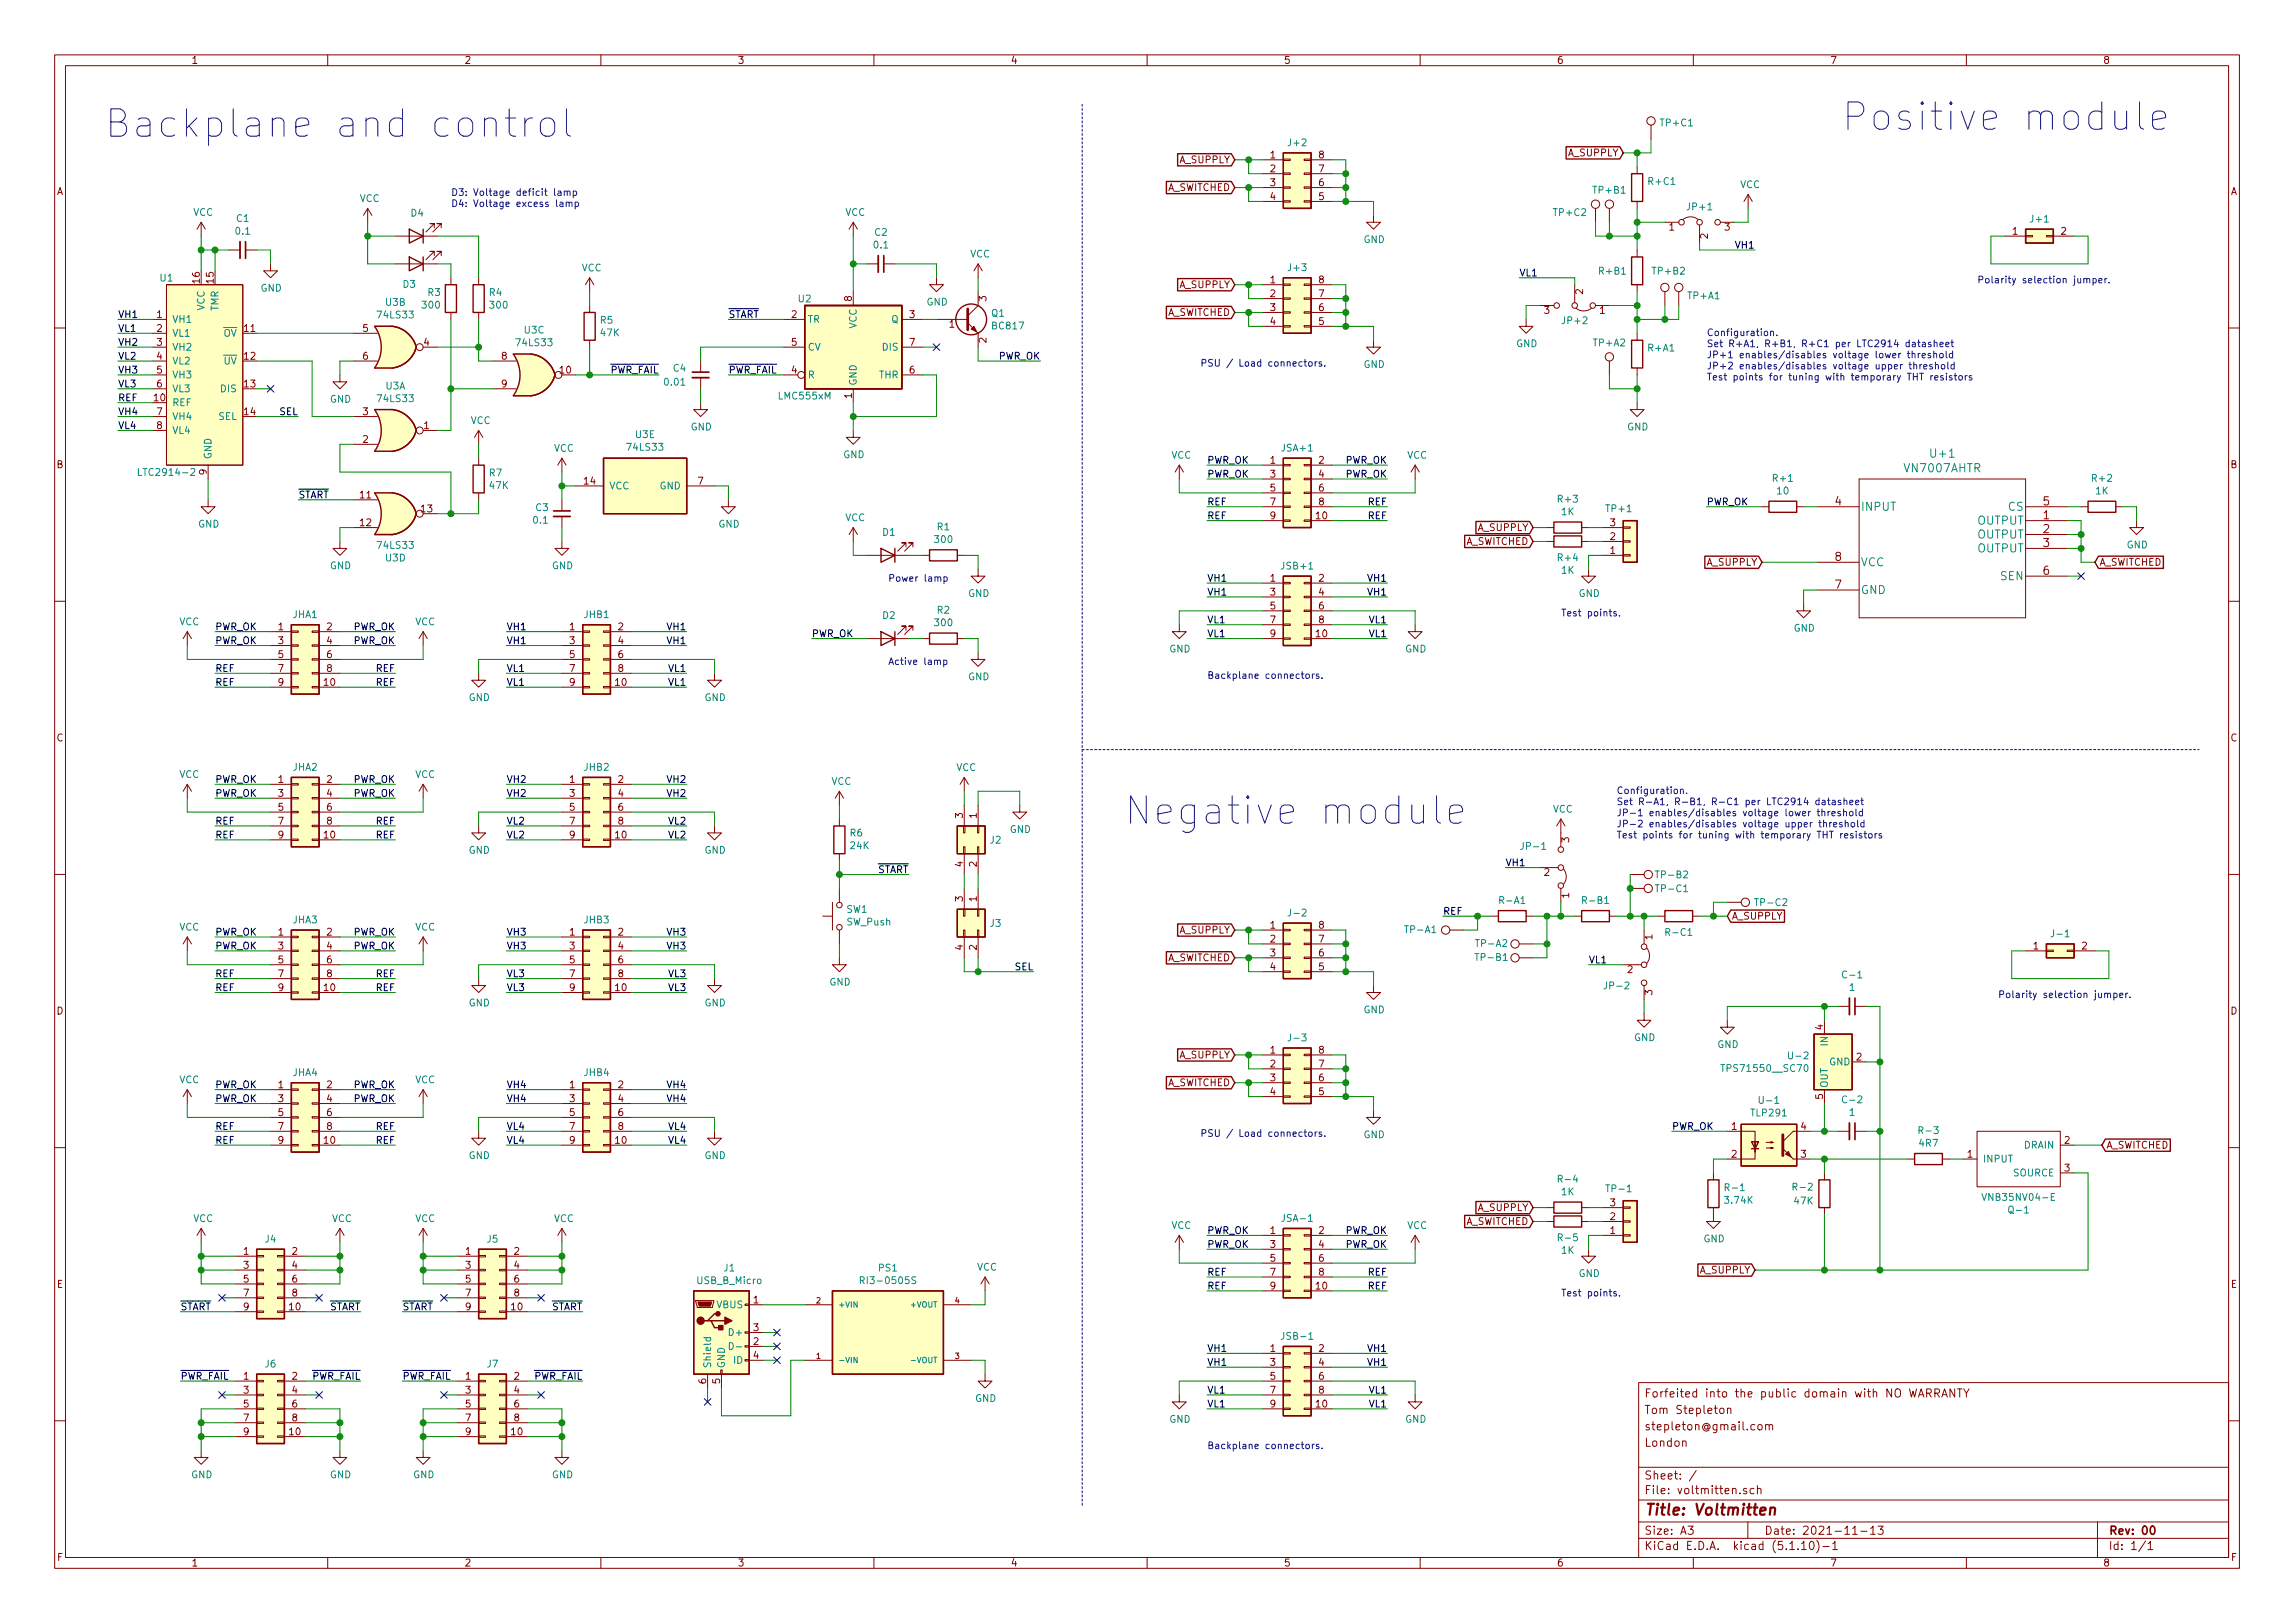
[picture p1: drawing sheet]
<svg xmlns="http://www.w3.org/2000/svg" width="420mm" height="297mm" viewBox="0 0 420 297" stroke-linecap="round" stroke-linejoin="round" font-family="sans-serif">
<defs><g id="words">
<g font-size="7" fill="#0000c2">
<text x="344.1" y="23.9">Positive module</text>
<text x="19" y="25.2">Backplane and control</text>
<text x="205.7" y="150.9">Negative module</text>
</g>
<text font-size="2.8" fill="#840000" x="301" y="277.3">Title: Voltmitten</text>
<g font-size="2.1" fill="#008484">
<text x="353.6" y="83.8">U+1</text>
<text x="348.8" y="86.4">VN7007AHTR</text>
<text x="340.6" y="93.5">INPUT</text>
<text x="367.7" y="93.5">CS</text>
<text x="362" y="96">OUTPUT</text>
<text x="362" y="98.6">OUTPUT</text>
<text x="362" y="101.1">OUTPUT</text>
<text x="340.6" y="103.6">VCC</text>
<text x="366.3" y="106.2">SEN</text>
<text x="340.6" y="108.7">GND</text>
</g>
<g font-size="2.1" fill="#840000">
<text x="336" y="92.5">4</text>
<text x="374.1" y="95">1</text>
<text x="374.1" y="92.5">5</text>
<text x="374.1" y="97.6">2</text>
<text x="374.1" y="100.1">3</text>
<text x="336" y="107.7">7</text>
<text x="336" y="102.7">8</text>
<text x="374.1" y="105.2">6</text>
<text x="301" y="255.8">Forfeited into the public domain with NO WARRANTY</text>
<text x="301" y="261.8">stepleton@gmail.com</text>
<text x="301" y="258.8">Tom Stepleton</text>
<text x="301" y="264.8">London</text>
<text x="301" y="273.5">File: voltmitten.sch</text>
<text x="301" y="270.8">Sheet: /</text>
<text x="301" y="280.9">Size: A3</text>
<text x="323" y="280.9">Date: 2021-11-13</text>
<text x="386" y="280.9">Rev: 00</text>
<text x="301" y="283.7">KiCad E.D.A. kicad (5.1.10)-1</text>
<text x="386" y="283.7">Id: 1/1</text>
</g>
<g font-size="1.8" fill="#840000">
<text x="35" y="11.7">1</text>
<text x="85" y="11.7">2</text>
<text x="135" y="11.7">3</text>
<text x="185" y="11.7">4</text>
<text x="235" y="11.7">5</text>
<text x="285" y="11.7">6</text>
<text x="335" y="11.7">7</text>
<text x="385" y="11.7">8</text>
<text x="215.9" y="29.9">A_SUPPLY</text>
<text x="232.6" y="29">1</text>
<text x="241.5" y="29">8</text>
<text x="287" y="28.6">A_SUPPLY</text>
<text x="10.4" y="35.7">A</text>
<text x="213.6" y="35">A_SWITCHED</text>
<text x="232.6" y="31.5">2</text>
<text x="232.6" y="34.1">3</text>
<text x="241.5" y="34.1">6</text>
<text x="241.5" y="31.5">7</text>
<text x="408.4" y="35.7">A</text>
<text x="232.6" y="36.6">4</text>
<text x="241.5" y="36.6">5</text>
<text x="305.6" y="42.2">1</text>
<text x="312.7" y="43.7" transform="rotate(-90 312.7 43.7)">2</text>
<text x="315.7" y="42.2">3</text>
<text x="368.5" y="43">1</text>
<text x="377.3" y="43">2</text>
<text x="36.6" y="51.8" transform="rotate(-90 36.6 51.8)">16</text>
<text x="39.1" y="51.8" transform="rotate(-90 39.1 51.8)">15</text>
<text x="215.9" y="52.7">A_SUPPLY</text>
<text x="232.6" y="51.9">1</text>
<text x="241.5" y="51.9">8</text>
<text x="289.8" y="53.9" transform="rotate(-90 289.8 53.9)">2</text>
<text x="28.7" y="58.2">1</text>
<text x="144.9" y="58.2">2</text>
<text x="156" y="55.1" transform="rotate(-90 156 55.1)">8</text>
<text x="166.5" y="58.2">3</text>
<text x="173.8" y="60">1</text>
<text x="180.6" y="55.1" transform="rotate(-90 180.6 55.1)">3</text>
<text x="213.6" y="57.8">A_SWITCHED</text>
<text x="232.6" y="54.4">2</text>
<text x="232.6" y="56.9">3</text>
<text x="232.6" y="59.5">4</text>
<text x="241.5" y="59.5">5</text>
<text x="241.5" y="56.9">6</text>
<text x="241.5" y="54.4">7</text>
<text x="282.7" y="57.4">3</text>
<text x="292.9" y="57.4">1</text>
<text x="28.7" y="60.7">2</text>
<text x="28.7" y="63.3">3</text>
<text x="28.7" y="65.8">4</text>
<text x="44.8" y="60.7">11</text>
<text x="44.8" y="65.8">12</text>
<text x="66.4" y="60.7">5</text>
<text x="66.4" y="65.8">6</text>
<text x="77.6" y="63.3">4</text>
<text x="91.8" y="65.8">8</text>
<text x="144.9" y="63.3">5</text>
<text x="166.5" y="63.3">7</text>
<text x="180.6" y="62.7" transform="rotate(-90 180.6 62.7)">2</text>
<text x="28.7" y="68.4">5</text>
<text x="28.7" y="70.9">6</text>
<text x="44.8" y="70.9">13</text>
<text x="91.8" y="70.9">9</text>
<text x="102.5" y="68.4">10</text>
<text x="144.9" y="68.4">4</text>
<text x="166.5" y="68.4">6</text>
<text x="28.2" y="73.4">10</text>
<text x="28.7" y="76">7</text>
<text x="44.8" y="76">14</text>
<text x="66.4" y="76">3</text>
<text x="156" y="72.9" transform="rotate(-90 156 72.9)">1</text>
<text x="28.7" y="78.5">8</text>
<text x="66.4" y="81.1">2</text>
<text x="77.6" y="78.5">1</text>
<text x="10.4" y="85.7">B</text>
<text x="37.8" y="86.9" transform="rotate(-90 37.8 86.9)">9</text>
<text x="107" y="88.7">14</text>
<text x="127.8" y="88.7">7</text>
<text x="232.6" y="84.9">1</text>
<text x="232.6" y="87.4">3</text>
<text x="232.6" y="90">5</text>
<text x="241.5" y="84.9">2</text>
<text x="241.5" y="87.4">4</text>
<text x="241.5" y="90">6</text>
<text x="408.4" y="85.7">B</text>
<text x="66" y="91.2">11</text>
<text x="77.1" y="93.8">13</text>
<text x="232.6" y="92.5">7</text>
<text x="232.6" y="95">9</text>
<text x="241" y="95">10</text>
<text x="241.5" y="92.5">8</text>
<text x="66" y="96.3">12</text>
<text x="268.2" y="99.7">A_SWITCHED</text>
<text x="270.5" y="97.2">A_SUPPLY</text>
<text x="294.8" y="101.4">1</text>
<text x="294.8" y="98.8">2</text>
<text x="294.8" y="96.3">3</text>
<text x="232.6" y="106.5">1</text>
<text x="241.5" y="106.5">2</text>
<text x="312.4" y="103.5">A_SUPPLY</text>
<text x="384.3" y="103.5">A_SWITCHED</text>
<text x="232.6" y="109">3</text>
<text x="232.6" y="111.5">5</text>
<text x="241.5" y="109">4</text>
<text x="241.5" y="111.5">6</text>
<text x="51" y="115.4">1</text>
<text x="51" y="117.9">3</text>
<text x="59.8" y="115.4">2</text>
<text x="59.8" y="117.9">4</text>
<text x="104.3" y="115.4">1</text>
<text x="104.3" y="117.9">3</text>
<text x="113.2" y="115.4">2</text>
<text x="113.2" y="117.9">4</text>
<text x="232.6" y="114.1">7</text>
<text x="232.6" y="116.6">9</text>
<text x="241" y="116.6">10</text>
<text x="241.5" y="114.1">8</text>
<text x="51" y="120.4">5</text>
<text x="51" y="123">7</text>
<text x="51" y="125.5">9</text>
<text x="59.4" y="125.5">10</text>
<text x="59.8" y="120.4">6</text>
<text x="59.8" y="123">8</text>
<text x="104.3" y="120.4">5</text>
<text x="104.3" y="123">7</text>
<text x="104.3" y="125.5">9</text>
<text x="112.7" y="125.5">10</text>
<text x="113.2" y="120.4">6</text>
<text x="113.2" y="123">8</text>
<text x="10.4" y="135.7">C</text>
<text x="408.4" y="135.7">C</text>
<text x="51" y="143.3">1</text>
<text x="59.8" y="143.3">2</text>
<text x="104.3" y="143.3">1</text>
<text x="113.2" y="143.3">2</text>
<text x="51" y="145.8">3</text>
<text x="51" y="148.4">5</text>
<text x="59.8" y="145.8">4</text>
<text x="59.8" y="148.4">6</text>
<text x="104.3" y="145.8">3</text>
<text x="104.3" y="148.4">5</text>
<text x="113.2" y="145.8">4</text>
<text x="113.2" y="148.4">6</text>
<text x="176.3" y="149.7" transform="rotate(-90 176.3 149.7)">3</text>
<text x="178.8" y="149.7" transform="rotate(-90 178.8 149.7)">1</text>
<text x="51" y="150.9">7</text>
<text x="51" y="153.5">9</text>
<text x="59.4" y="153.5">10</text>
<text x="59.8" y="150.9">8</text>
<text x="104.3" y="150.9">7</text>
<text x="104.3" y="153.5">9</text>
<text x="112.7" y="153.5">10</text>
<text x="113.2" y="150.9">8</text>
<text x="287.3" y="154.2" transform="rotate(-90 287.3 154.2)">3</text>
<text x="176.3" y="158.6" transform="rotate(-90 176.3 158.6)">4</text>
<text x="178.8" y="158.6" transform="rotate(-90 178.8 158.6)">2</text>
<text x="282.7" y="160.3">2</text>
<text x="176.3" y="165" transform="rotate(-90 176.3 165)">3</text>
<text x="178.8" y="165" transform="rotate(-90 178.8 165)">1</text>
<text x="287.3" y="164.3" transform="rotate(-90 287.3 164.3)">1</text>
<text x="51" y="171.2">1</text>
<text x="51" y="173.8">3</text>
<text x="59.8" y="171.2">2</text>
<text x="59.8" y="173.8">4</text>
<text x="104.3" y="171.2">1</text>
<text x="104.3" y="173.8">3</text>
<text x="113.2" y="171.2">2</text>
<text x="113.2" y="173.8">4</text>
<text x="176.3" y="173.9" transform="rotate(-90 176.3 173.9)">4</text>
<text x="178.8" y="173.9" transform="rotate(-90 178.8 173.9)">2</text>
<text x="215.9" y="170.9">A_SUPPLY</text>
<text x="232.6" y="170">1</text>
<text x="232.6" y="172.5">2</text>
<text x="241.5" y="172.5">7</text>
<text x="241.5" y="170">8</text>
<text x="302.5" y="172" transform="rotate(-90 302.5 172)">1</text>
<text x="317" y="168.3">A_SUPPLY</text>
<text x="372.3" y="173.8">1</text>
<text x="381.2" y="173.8">2</text>
<text x="51" y="176.3">5</text>
<text x="51" y="178.9">7</text>
<text x="59.8" y="176.3">6</text>
<text x="59.8" y="178.9">8</text>
<text x="104.3" y="176.3">5</text>
<text x="104.3" y="178.9">7</text>
<text x="113.2" y="176.3">6</text>
<text x="113.2" y="178.9">8</text>
<text x="213.6" y="175.9">A_SWITCHED</text>
<text x="232.6" y="175">3</text>
<text x="232.6" y="177.6">4</text>
<text x="241.5" y="177.6">5</text>
<text x="241.5" y="175">6</text>
<text x="298" y="178.1">2</text>
<text x="10.4" y="185.7">D</text>
<text x="51" y="181.4">9</text>
<text x="59.4" y="181.4">10</text>
<text x="104.3" y="181.4">9</text>
<text x="112.7" y="181.4">10</text>
<text x="302.5" y="182.1" transform="rotate(-90 302.5 182.1)">3</text>
<text x="408.4" y="185.7">D</text>
<text x="333.8" y="188.5" transform="rotate(-90 333.8 188.5)">4</text>
<text x="215.9" y="193.7">A_SUPPLY</text>
<text x="232.6" y="192.8">1</text>
<text x="232.6" y="195.4">2</text>
<text x="232.6" y="197.9">3</text>
<text x="241.5" y="197.9">6</text>
<text x="241.5" y="195.4">7</text>
<text x="241.5" y="192.8">8</text>
<text x="339.9" y="194.1">2</text>
<text x="51" y="199.2">1</text>
<text x="51" y="201.7">3</text>
<text x="59.8" y="199.2">2</text>
<text x="59.8" y="201.7">4</text>
<text x="104.3" y="199.2">1</text>
<text x="104.3" y="201.7">3</text>
<text x="113.2" y="199.2">2</text>
<text x="113.2" y="201.7">4</text>
<text x="213.6" y="198.8">A_SWITCHED</text>
<text x="232.6" y="200.4">4</text>
<text x="241.5" y="200.4">5</text>
<text x="333.8" y="201.2" transform="rotate(-90 333.8 201.2)">5</text>
<text x="51" y="204.3">5</text>
<text x="51" y="206.8">7</text>
<text x="51" y="209.3">9</text>
<text x="59.4" y="209.3">10</text>
<text x="59.8" y="204.3">6</text>
<text x="59.8" y="206.8">8</text>
<text x="104.3" y="204.3">5</text>
<text x="104.3" y="206.8">7</text>
<text x="104.3" y="209.3">9</text>
<text x="112.7" y="209.3">10</text>
<text x="113.2" y="204.3">6</text>
<text x="113.2" y="206.8">8</text>
<text x="317" y="206.8">1</text>
<text x="329.7" y="206.8">4</text>
<text x="378" y="209.3">2</text>
<text x="317" y="211.9">2</text>
<text x="329.7" y="211.9">3</text>
<text x="360.2" y="211.9">1</text>
<text x="378" y="214.4">3</text>
<text x="385.6" y="210.2">A_SWITCHED</text>
<text x="270.5" y="221.7">A_SUPPLY</text>
<text x="294.8" y="220.8">3</text>
<text x="232.6" y="225.8">1</text>
<text x="241.5" y="225.8">2</text>
<text x="268.2" y="224.2">A_SWITCHED</text>
<text x="294.8" y="225.8">1</text>
<text x="294.8" y="223.3">2</text>
<text x="44.6" y="229.7">1</text>
<text x="44.6" y="232.2">3</text>
<text x="53.5" y="229.7">2</text>
<text x="53.5" y="232.2">4</text>
<text x="85.2" y="229.7">1</text>
<text x="85.2" y="232.2">3</text>
<text x="94.1" y="229.7">2</text>
<text x="94.1" y="232.2">4</text>
<text x="232.6" y="228.4">3</text>
<text x="232.6" y="230.9">5</text>
<text x="232.6" y="233.5">7</text>
<text x="241.5" y="228.4">4</text>
<text x="241.5" y="230.9">6</text>
<text x="241.5" y="233.5">8</text>
<text x="311.2" y="233.1">A_SUPPLY</text>
<text x="10.4" y="235.7">E</text>
<text x="44.6" y="234.7">5</text>
<text x="44.6" y="237.3">7</text>
<text x="44.6" y="239.8">9</text>
<text x="53" y="239.8">10</text>
<text x="53.5" y="234.7">6</text>
<text x="53.5" y="237.3">8</text>
<text x="85.2" y="234.7">5</text>
<text x="85.2" y="237.3">7</text>
<text x="85.2" y="239.8">9</text>
<text x="93.6" y="239.8">10</text>
<text x="94.1" y="234.7">6</text>
<text x="94.1" y="237.3">8</text>
<text x="137.9" y="238.5">1</text>
<text x="232.6" y="236">9</text>
<text x="241" y="236">10</text>
<text x="408.4" y="235.7">E</text>
<text x="137.9" y="243.6">3</text>
<text x="137.9" y="246.2">2</text>
<text x="137.9" y="248.7">4</text>
<text x="232.6" y="247.4">1</text>
<text x="232.6" y="250">3</text>
<text x="241.5" y="247.4">2</text>
<text x="241.5" y="250">4</text>
<text x="44.6" y="252.5">1</text>
<text x="44.6" y="255.1">3</text>
<text x="44.6" y="257.6">5</text>
<text x="53.5" y="252.5">2</text>
<text x="53.5" y="255.1">4</text>
<text x="53.5" y="257.6">6</text>
<text x="85.2" y="252.5">1</text>
<text x="85.2" y="255.1">3</text>
<text x="85.2" y="257.6">5</text>
<text x="94.1" y="252.5">2</text>
<text x="94.1" y="255.1">4</text>
<text x="94.1" y="257.6">6</text>
<text x="129.3" y="253.2" transform="rotate(-90 129.3 253.2)">6</text>
<text x="131.8" y="253.2" transform="rotate(-90 131.8 253.2)">5</text>
<text x="232.6" y="252.5">5</text>
<text x="232.6" y="255.1">7</text>
<text x="232.6" y="257.6">9</text>
<text x="241" y="257.6">10</text>
<text x="241.5" y="252.5">6</text>
<text x="241.5" y="255.1">8</text>
<text x="44.6" y="260.1">7</text>
<text x="44.6" y="262.7">9</text>
<text x="53" y="262.7">10</text>
<text x="53.5" y="260.1">8</text>
<text x="85.2" y="260.1">7</text>
<text x="85.2" y="262.7">9</text>
<text x="93.6" y="262.7">10</text>
<text x="94.1" y="260.1">8</text>
<text x="10.5" y="285.7">F</text>
<text x="35" y="286.7">1</text>
<text x="85" y="286.7">2</text>
<text x="135" y="286.7">3</text>
<text x="185" y="286.7">4</text>
<text x="235" y="286.7">5</text>
<text x="285" y="286.7">6</text>
<text x="335" y="286.7">7</text>
<text x="385" y="286.7">8</text>
<text x="408.5" y="285.7">F</text>
</g>
<g font-size="1.8" fill="#008484">
<text x="304.2" y="23.1">TP+C1</text>
<text x="236" y="26.8">J+2</text>
<text x="291.9" y="35.4">TP+B1</text>
<text x="302" y="33.8">R+C1</text>
<text x="318.6" y="34.4">VCC</text>
<text x="35.4" y="39.5">VCC</text>
<text x="43.3" y="40.6">C1</text>
<text x="65.8" y="37">VCC</text>
<text x="75.3" y="39.6">D4</text>
<text x="154.7" y="39.5">VCC</text>
<text x="284.6" y="39.5">TP+C2</text>
<text x="309.1" y="38.5">JP+1</text>
<text x="371.9" y="40.7">J+1</text>
<text x="43.2" y="42.9">0.1</text>
<text x="160.1" y="45.5">0.1</text>
<text x="160.2" y="43.2">C2</text>
<text x="177.6" y="47.1">VCC</text>
<text x="249.6" y="44.5">GND</text>
<text x="29.4" y="51.5">U1</text>
<text x="47.7" y="53.4">GND</text>
<text x="73.8" y="52.7">D3</text>
<text x="106.5" y="49.7">VCC</text>
<text x="236" y="49.6">J+3</text>
<text x="292.9" y="50.3">R+B1</text>
<text x="302.7" y="50.3">TP+B2</text>
<text x="31.5" y="59.1">VH1</text>
<text x="37.5" y="56.9" transform="rotate(-90 37.5 56.9)">VCC</text>
<text x="40" y="57" transform="rotate(-90 40 57)">TMR</text>
<text x="69.3" y="58.3">74LS33</text>
<text x="70.6" y="56">U3B</text>
<text x="77.4" y="56.5">300</text>
<text x="78.4" y="54.2">R3</text>
<text x="89.6" y="54.2">R4</text>
<text x="89.8" y="56.5">300</text>
<text x="109.9" y="59.2">R5</text>
<text x="146.2" y="55.3">U2</text>
<text x="147.8" y="59.1">TR</text>
<text x="163.2" y="59.1">Q</text>
<text x="169.6" y="55.9">GND</text>
<text x="181.6" y="58">Q1</text>
<text x="286.2" y="59.3">JP+2</text>
<text x="309.2" y="54.8">TP+A1</text>
<text x="31.5" y="61.6">VL1</text>
<text x="31.5" y="64.2">VH2</text>
<text x="40.9" y="61.6">OV</text>
<text x="94.7" y="63.4">74LS33</text>
<text x="96" y="61">U3C</text>
<text x="110" y="61.6">47K</text>
<text x="147.8" y="64.2">CV</text>
<text x="156.8" y="60.2" transform="rotate(-90 156.8 60.2)">VCC</text>
<text x="161.6" y="64.2">DIS</text>
<text x="181.8" y="60.3">BC817</text>
<text x="277.6" y="63.5">GND</text>
<text x="291.9" y="63.4">TP+A2</text>
<text x="301.9" y="64.3">R+A1</text>
<text x="31.5" y="66.7">VL2</text>
<text x="31.5" y="69.3">VH3</text>
<text x="31.5" y="71.8">VL3</text>
<text x="40.5" y="71.8">DIS</text>
<text x="41" y="66.7">UV</text>
<text x="70.6" y="71.3">U3A</text>
<text x="121.8" y="70.6">0.01</text>
<text x="123.3" y="68">C4</text>
<text x="147.8" y="69.3">R</text>
<text x="156.8" y="70.6" transform="rotate(-90 156.8 70.6)">GND</text>
<text x="161" y="69.3">THR</text>
<text x="249.6" y="67.3">GND</text>
<text x="31.5" y="74.3">REF</text>
<text x="31.5" y="76.9">VH4</text>
<text x="40" y="76.9">SEL</text>
<text x="60.4" y="73.7">GND</text>
<text x="69.3" y="73.6">74LS33</text>
<text x="86.2" y="77.6">VCC</text>
<text x="142.7" y="73.1">LMC555xM</text>
<text x="31.5" y="79.4">VL4</text>
<text x="101.4" y="82.7">VCC</text>
<text x="115" y="82.5">74LS33</text>
<text x="116.4" y="80.2">U3E</text>
<text x="126.4" y="78.8">GND</text>
<text x="154.4" y="83.9">GND</text>
<text x="214.4" y="84">VCC</text>
<text x="234.8" y="82.6">JSA+1</text>
<text x="257.6" y="84">VCC</text>
<text x="297.9" y="78.8">GND</text>
<text x="26" y="87.1">LTC2914-2</text>
<text x="38.7" y="84.1" transform="rotate(-90 38.7 84.1)">GND</text>
<text x="89.6" y="87.2">R7</text>
<text x="89.7" y="89.5">47K</text>
<text x="111.5" y="89.6">VCC</text>
<text x="120.8" y="89.6">GND</text>
<text x="324.7" y="88.2">R+1</text>
<text x="383.2" y="88.2">R+2</text>
<text x="97.7" y="95.8">0.1</text>
<text x="98.1" y="93.5">C3</text>
<text x="154.7" y="95.4">VCC</text>
<text x="285.4" y="92">R+3</text>
<text x="285.9" y="94.3">1K</text>
<text x="294.2" y="93.7">TP+1</text>
<text x="325.4" y="90.5">10</text>
<text x="383.7" y="90.5">1K</text>
<text x="36.3" y="96.6">GND</text>
<text x="69.3" y="100.4">74LS33</text>
<text x="131.5" y="96.6">GND</text>
<text x="161.6" y="98.1">D1</text>
<text x="171.2" y="99.4">300</text>
<text x="171.6" y="97.1">R1</text>
<text x="389.3" y="100.4">GND</text>
<text x="60.4" y="104.2">GND</text>
<text x="70.6" y="102.8">U3D</text>
<text x="101" y="104.2">GND</text>
<text x="234.8" y="104.2">JSB+1</text>
<text x="285.4" y="102.7">R+4</text>
<text x="285.9" y="105">1K</text>
<text x="53.6" y="113.1">JHA1</text>
<text x="107" y="113.1">JHB1</text>
<text x="161.6" y="113.3">D2</text>
<text x="171.6" y="112.3">R2</text>
<text x="177.2" y="109.3">GND</text>
<text x="289" y="109.3">GND</text>
<text x="32.8" y="114.4">VCC</text>
<text x="76" y="114.4">VCC</text>
<text x="171.2" y="114.6">300</text>
<text x="214.1" y="119.4">GND</text>
<text x="257.3" y="119.4">GND</text>
<text x="328.4" y="115.6">GND</text>
<text x="177.2" y="124.5">GND</text>
<text x="85.8" y="128.3">GND</text>
<text x="129" y="128.3">GND</text>
<text x="32.8" y="142.4">VCC</text>
<text x="53.6" y="141.1">JHA2</text>
<text x="76" y="142.4">VCC</text>
<text x="107" y="141.1">JHB2</text>
<text x="152.2" y="143.6">VCC</text>
<text x="175.1" y="141.1">VCC</text>
<text x="284.3" y="148.7">VCC</text>
<text x="155.7" y="153.1">R6</text>
<text x="155.7" y="155.4">24K</text>
<text x="181.3" y="154.4">J2</text>
<text x="184.9" y="152.4">GND</text>
<text x="278.9" y="155.5">JP-1</text>
<text x="85.8" y="156.2">GND</text>
<text x="129" y="156.2">GND</text>
<text x="303.5" y="160.7">TP-B2</text>
<text x="155" y="167.1">SW1</text>
<text x="236.2" y="167.7">J-2</text>
<text x="274.8" y="165.4">R-A1</text>
<text x="290" y="165.4">R-B1</text>
<text x="303.5" y="163.3">TP-C1</text>
<text x="321.7" y="165.8">TP-C2</text>
<text x="32.8" y="170.3">VCC</text>
<text x="53.6" y="169">JHA3</text>
<text x="76" y="170.3">VCC</text>
<text x="107" y="169">JHB3</text>
<text x="155" y="169.4">SW_Push</text>
<text x="181.3" y="169.6">J3</text>
<text x="257.5" y="170.8">TP-A1</text>
<text x="270.5" y="173.3">TP-A2</text>
<text x="305.3" y="171.3">R-C1</text>
<text x="375.9" y="171.5">J-1</text>
<text x="270.5" y="175.9">TP-B1</text>
<text x="337.7" y="179.1">C-1</text>
<text x="85.8" y="184.2">GND</text>
<text x="129" y="184.2">GND</text>
<text x="151.8" y="180.4">GND</text>
<text x="249.6" y="185.5">GND</text>
<text x="294.1" y="181.1">JP-2</text>
<text x="338.6" y="181.4">1</text>
<text x="236.2" y="190.6">J-3</text>
<text x="299.2" y="190.5">GND</text>
<text x="314.4" y="191.8">GND</text>
<text x="334.6" y="191.3" transform="rotate(-90 334.6 191.3)">IN</text>
<text x="53.6" y="196.9">JHA4</text>
<text x="107" y="196.9">JHB4</text>
<text x="315.7" y="196.2">TPS71550__SC70</text>
<text x="327.8" y="193.9">U-2</text>
<text x="334.9" y="195">GND</text>
<text x="32.8" y="198.3">VCC</text>
<text x="76" y="198.3">VCC</text>
<text x="322.4" y="202">U-1</text>
<text x="334.6" y="199.2" transform="rotate(-90 334.6 199.2)">OUT</text>
<text x="337.7" y="201.9">C-2</text>
<text x="249.6" y="208.3">GND</text>
<text x="320.7" y="204.3">TLP291</text>
<text x="338.6" y="204.2">1</text>
<text x="351.4" y="209.9">4R7</text>
<text x="351.6" y="207.6">R-3</text>
<text x="85.8" y="212.1">GND</text>
<text x="129" y="212.1">GND</text>
<text x="363" y="212.8">INPUT</text>
<text x="368.6" y="215.3">SOURCE</text>
<text x="370.6" y="210.2">DRAIN</text>
<text x="285.6" y="216.4">R-4</text>
<text x="285.9" y="218.8">1K</text>
<text x="294.5" y="218.2">TP-1</text>
<text x="315.9" y="220.3">3.74K</text>
<text x="316.2" y="218">R-1</text>
<text x="328.5" y="220.4">47K</text>
<text x="328.6" y="217.9">R-2</text>
<text x="363.6" y="219.8">VNB35NV04-E</text>
<text x="35.4" y="223.7">VCC</text>
<text x="48.6" y="227.4">J4</text>
<text x="60.8" y="223.7">VCC</text>
<text x="76" y="223.7">VCC</text>
<text x="89.2" y="227.4">J5</text>
<text x="101.4" y="223.7">VCC</text>
<text x="214.4" y="224.9">VCC</text>
<text x="235" y="223.6">JSA-1</text>
<text x="257.6" y="224.9">VCC</text>
<text x="285.6" y="227.2">R-5</text>
<text x="311.9" y="227.4">GND</text>
<text x="368.1" y="222.1">Q-1</text>
<text x="132.6" y="232.7">J1</text>
<text x="160.9" y="232.7">PS1</text>
<text x="178.9" y="232.5">VCC</text>
<text x="285.9" y="229.5">1K</text>
<text x="289" y="233.7">GND</text>
<text x="127.7" y="235">USB_B_Micro</text>
<text x="131.2" y="239.4">VBUS</text>
<text x="158.3" y="235">RI3-0505S</text>
<text x="133.8" y="244.5">D+</text>
<text x="235" y="245.2">JSB-1</text>
<text x="48.6" y="250.3">J6</text>
<text x="89.2" y="250.3">J7</text>
<text x="130.2" y="250.5" transform="rotate(-90 130.2 250.5)">Shield</text>
<text x="132.7" y="250.5" transform="rotate(-90 132.7 250.5)">GND</text>
<text x="134.4" y="249.6">ID</text>
<text x="178.5" y="256.6">GND</text>
<text x="214.1" y="260.4">GND</text>
<text x="257.3" y="260.4">GND</text>
<text x="35" y="270.5">GND</text>
<text x="60.4" y="270.5">GND</text>
<text x="75.6" y="270.5">GND</text>
<text x="101" y="270.5">GND</text>
</g>
<g font-size="1.8">
<text x="317.9" y="45.5">VH1</text>
<text x="278.1" y="50.6">VL1</text>
<text x="21.6" y="58.2">VH1</text>
<text x="133.3" y="58.2">START</text>
<text x="21.6" y="65.8">VL2</text>
<text x="21.6" y="60.7">VL1</text>
<text x="21.6" y="63.3">VH2</text>
<text x="182.7" y="65.8">PWR_OK</text>
<text x="21.6" y="70.9">VL3</text>
<text x="21.6" y="68.4">VH3</text>
<text x="111.6" y="68.4">PWR_FAIL</text>
<text x="133.3" y="68.4">PWR_FAIL</text>
<text x="21.6" y="76">VH4</text>
<text x="21.6" y="73.4">REF</text>
<text x="51.2" y="76">SEL</text>
<text x="21.6" y="78.5">VL4</text>
<text x="221" y="87.4">PWR_OK</text>
<text x="221" y="84.9">PWR_OK</text>
<text x="246.2" y="87.4">PWR_OK</text>
<text x="246.2" y="84.9">PWR_OK</text>
<text x="54.6" y="91.2">START</text>
<text x="221" y="92.5">REF</text>
<text x="221" y="95">REF</text>
<text x="250.5" y="92.5">REF</text>
<text x="250.5" y="95">REF</text>
<text x="312.4" y="92.5">PWR_OK</text>
<text x="221" y="106.5">VH1</text>
<text x="250.6" y="106.5">VH1</text>
<text x="221" y="109">VH1</text>
<text x="250.6" y="109">VH1</text>
<text x="39.4" y="115.4">PWR_OK</text>
<text x="39.4" y="117.9">PWR_OK</text>
<text x="64.6" y="117.9">PWR_OK</text>
<text x="64.6" y="115.4">PWR_OK</text>
<text x="92.7" y="117.9">VH1</text>
<text x="92.7" y="115.4">VH1</text>
<text x="122.3" y="115.4">VH1</text>
<text x="122.3" y="117.9">VH1</text>
<text x="148.6" y="116.6">PWR_OK</text>
<text x="221" y="116.6">VL1</text>
<text x="221" y="114.1">VL1</text>
<text x="250.7" y="116.6">VL1</text>
<text x="250.7" y="114.1">VL1</text>
<text x="39.4" y="125.5">REF</text>
<text x="39.4" y="123">REF</text>
<text x="68.9" y="123">REF</text>
<text x="68.9" y="125.5">REF</text>
<text x="92.7" y="125.5">VL1</text>
<text x="92.7" y="123">VL1</text>
<text x="122.5" y="123">VL1</text>
<text x="122.5" y="125.5">VL1</text>
<text x="39.4" y="143.3">PWR_OK</text>
<text x="64.6" y="143.3">PWR_OK</text>
<text x="92.7" y="143.3">VH2</text>
<text x="122.3" y="143.3">VH2</text>
<text x="39.4" y="145.8">PWR_OK</text>
<text x="64.6" y="145.8">PWR_OK</text>
<text x="92.7" y="145.8">VH2</text>
<text x="122.3" y="145.8">VH2</text>
<text x="39.4" y="153.5">REF</text>
<text x="39.4" y="150.9">REF</text>
<text x="68.9" y="153.5">REF</text>
<text x="68.9" y="150.9">REF</text>
<text x="92.7" y="150.9">VL2</text>
<text x="92.7" y="153.5">VL2</text>
<text x="122.5" y="153.5">VL2</text>
<text x="122.5" y="150.9">VL2</text>
<text x="160.5" y="159.8">START</text>
<text x="275.6" y="158.5">VH1</text>
<text x="264.2" y="167.4">REF</text>
<text x="39.4" y="171.2">PWR_OK</text>
<text x="39.4" y="173.8">PWR_OK</text>
<text x="64.6" y="171.2">PWR_OK</text>
<text x="64.6" y="173.8">PWR_OK</text>
<text x="92.7" y="173.8">VH3</text>
<text x="92.7" y="171.2">VH3</text>
<text x="122.3" y="171.2">VH3</text>
<text x="122.3" y="173.8">VH3</text>
<text x="39.4" y="178.9">REF</text>
<text x="68.9" y="178.9">REF</text>
<text x="92.7" y="178.9">VL3</text>
<text x="122.5" y="178.9">VL3</text>
<text x="185.8" y="177.6">SEL</text>
<text x="290.8" y="176.3">VL1</text>
<text x="39.4" y="181.4">REF</text>
<text x="68.9" y="181.4">REF</text>
<text x="92.7" y="181.4">VL3</text>
<text x="122.5" y="181.4">VL3</text>
<text x="39.4" y="201.7">PWR_OK</text>
<text x="39.4" y="199.2">PWR_OK</text>
<text x="64.6" y="201.7">PWR_OK</text>
<text x="64.6" y="199.2">PWR_OK</text>
<text x="92.7" y="201.7">VH4</text>
<text x="92.7" y="199.2">VH4</text>
<text x="122.3" y="201.7">VH4</text>
<text x="122.3" y="199.2">VH4</text>
<text x="39.4" y="209.3">REF</text>
<text x="39.4" y="206.8">REF</text>
<text x="68.9" y="206.8">REF</text>
<text x="68.9" y="209.3">REF</text>
<text x="92.7" y="209.3">VL4</text>
<text x="92.7" y="206.8">VL4</text>
<text x="122.5" y="206.8">VL4</text>
<text x="122.5" y="209.3">VL4</text>
<text x="306.1" y="206.8">PWR_OK</text>
<text x="221" y="225.8">PWR_OK</text>
<text x="246.2" y="225.8">PWR_OK</text>
<text x="221" y="228.4">PWR_OK</text>
<text x="221" y="233.5">REF</text>
<text x="246.2" y="228.4">PWR_OK</text>
<text x="250.5" y="233.5">REF</text>
<text x="33" y="239.8">START</text>
<text x="60.1" y="239.8">START</text>
<text x="73.7" y="239.8">START</text>
<text x="100.8" y="239.8">START</text>
<text x="221" y="236">REF</text>
<text x="250.5" y="236">REF</text>
<text x="221" y="250">VH1</text>
<text x="221" y="247.4">VH1</text>
<text x="250.6" y="250">VH1</text>
<text x="250.6" y="247.4">VH1</text>
<text x="33" y="252.5">PWR_FAIL</text>
<text x="57" y="252.5">PWR_FAIL</text>
<text x="73.7" y="252.5">PWR_FAIL</text>
<text x="97.6" y="252.5">PWR_FAIL</text>
<text x="221" y="257.6">VL1</text>
<text x="221" y="255.1">VL1</text>
<text x="250.7" y="257.6">VL1</text>
<text x="250.7" y="255.1">VL1</text>
</g>
<g font-size="1.7" fill="#0000c2">
<text x="82.5" y="35.9">D3: Voltage deficit lamp</text>
<text x="82.5" y="37.9">D4: Voltage excess lamp</text>
<text x="361.9" y="51.9">Polarity selection jumper.</text>
<text x="312.4" y="61.5">Configuration.</text>
<text x="312.4" y="63.5">Set R+A1, R+B1, R+C1 per LTC2914 datasheet</text>
<text x="312.4" y="65.6">JP+1 enables/disables voltage lower threshold</text>
<text x="219.7" y="67.1">PSU / Load connectors.</text>
<text x="312.4" y="67.6">JP+2 enables/disables voltage upper threshold</text>
<text x="312.4" y="69.6">Test points for tuning with temporary THT resistors</text>
<text x="162.6" y="106.5">Power lamp</text>
<text x="285.8" y="112.8">Test points.</text>
<text x="162.6" y="121.7">Active lamp</text>
<text x="221" y="124.2">Backplane connectors.</text>
<text x="295.9" y="145.3">Configuration.</text>
<text x="295.9" y="147.4">Set R-A1, R-B1, R-C1 per LTC2914 datasheet</text>
<text x="295.9" y="149.4">JP-1 enables/disables voltage lower threshold</text>
<text x="295.9" y="151.4">JP-2 enables/disables voltage upper threshold</text>
<text x="295.9" y="153.5">Test points for tuning with temporary THT resistors</text>
<text x="365.8" y="182.7">Polarity selection jumper.</text>
<text x="219.7" y="208.1">PSU / Load connectors.</text>
<text x="285.8" y="237.3">Test points.</text>
<text x="221" y="265.2">Backplane connectors.</text>
</g>
<g font-size="1.4" fill="#840000">
<text x="149.5" y="238.5">2</text>
<text x="174.9" y="238.5">4</text>
<text x="149.5" y="248.7">1</text>
<text x="174.9" y="248.7">3</text>
</g>
<g font-size="1.4" fill="#008484">
<text x="153.4" y="239.3">+VIN</text>
<text x="167" y="239.3">+VOUT</text>
<text x="153.4" y="249.5">-VIN</text>
<text x="167.3" y="249.5">-VOUT</text>
</g>
</g></defs>
<g fill="none" stroke="#840000" stroke-width=".18">
<path d="M10 10h400v277h-400zM12 12h396v273.1h-396zM60 10v2M110 10v2M160 10v2M210 10v2M260 10v2M310 10v2M360 10v2M67.3 38.1l-.8 1.3M67.3 38.1v2.6M67.3 38.1l.8 1.3"/>
<path d="M231.1 29.2h3.8M231.1 31.8h3.8M231.1 34.3h3.8M231.1 36.9h3.8M234.9 36.7h1.3v.3h-1.3zM234.9 34.2h1.3v.3h-1.3zM234.9 29.1h1.3v.3h-1.3zM234.9 31.7h1.3v.2h-1.3zM238.8 36.7h1.2v.3h-1.2zM238.8 34.2h1.2v.3h-1.2zM238.8 29.1h1.2v.3h-1.2zM238.8 31.7h1.2v.2h-1.2z"/>
<path d="M240 29.2h3.8M240 31.8h3.8M240 34.3h3.8M240 36.9h3.8M251.5 39.4v1.3h1.2l-1.2 1.2-1.3-1.2h1.3M292.1 38.1v2.6M294.6 38.1v2.6M299.7 30.5v1.3M299.7 36.9v1.2M302.3 22.9v2.5M320 35.6l-.7 1.3M320 35.6v2.5"/>
<path d="M320 35.6l.8 1.3M27.9 58.5h2.6M30.5 52.1h13.9v33h-13.9zM36.8 40.7l-.7 1.2M36.8 40.7v2.5M36.8 40.7l.8 1.2M41.9 45.8h2M45 45.8h2M49.5 48.3v1.3h1.3l-1.3 1.2-1.2-1.2h1.2M72.4 48.3h7.6M72.4 43.2h7.6M79.5 46.8v-.8h-.8h.8l-1.5 1.5"/>
<path d="M79.5 41.7v-.8h-.8h.8l-1.5 1.6M80.8 46.8v-.8h-.8h.8l-1.6 1.5M80.8 41.7v-.8h-.8h.8l-1.6 1.6M82.5 50.8v1.3M82.5 57.2v1.3M87.6 50.8v1.3M87.6 57.2v1.3M107.9 50.8v2.6M107.9 55.9v1.3M107.9 50.8l-.7 1.3M107.9 50.8l.8 1.3M143.5 58.5h3.8"/>
<path d="M156.2 40.7v2.5M156.2 53.4v2.5M156.2 40.7l-.8 1.2M156.2 40.7l.8 1.2M158.7 48.3h2.1M161.8 48.3h2M165.1 58.5h3.8M171.4 50.8v1.3h1.3l-1.3 1.3-1.2-1.3h1.2M171.4 58.5h5.8M177.2 59.1l1.9 1.9v2.5M179.1 48.3l-.8 1.3M179.1 48.3v2.5"/>
<path d="M179.1 53.4v2.5l-1.9 1.9M179.1 48.3l.7 1.3M231.1 52.1h3.8M231.1 54.6h3.8M231.1 57.2h3.8M231.1 59.7h3.8M234.9 59.6h1.3v.3h-1.3zM234.9 57.1h1.3v.2h-1.3zM234.9 52h1.3v.2h-1.3zM234.9 54.5h1.3v.3h-1.3zM238.8 59.6h1.2v.3h-1.2zM238.8 57.1h1.2v.2h-1.2z"/>
<path d="M238.8 52h1.2v.2h-1.2zM238.8 54.5h1.2v.3h-1.2zM240 52.1h3.8M240 54.6h3.8M240 57.2h3.8M240 59.7h3.8M279.4 58.5v1.2h1.3l-1.3 1.3-1.3-1.3h1.3M281.9 55.9h2.6M288.3 52.1v3.3M288.5 56.4a2.26 2.26 0 0 0 2.8 0M292.1 55.9h2.5M299.7 45.8v1.2"/>
<path d="M299.7 52.1v1.3M304.8 53.4v2.5M304.8 40.7h2.5M307.3 53.4v2.5M308.1 40.2a2.26 2.26 0 0 1 2.8 0M311.1 41.2v3.3M315 40.7h2.5M367 43.2h3.8M370.8 43.1h1.3v.2h-1.3zM374.6 43.1h1.3v.2h-1.3zM375.9 43.2h3.8M10 60h2"/>
<path d="M27.9 61h2.6M27.9 63.5h2.6M27.9 66.1h2.6M27.9 68.6h2.6M27.9 71.2h2.6M27.9 76.2h2.6M27.9 78.8h2.6M62.2 68.6v1.3h1.3l-1.3 1.3-1.2-1.3h1.2M64.8 61h4.3M64.8 66.1h4.3M64.8 76.2h4.3M77.5 63.5h2.5"/>
<path d="M77.5 78.8h2.5M87.6 78.8l-.7 1.2M87.6 78.8v2.5M87.6 78.8l.8 1.2M90.2 66.1h4.3M90.2 71.2h4.3M102.9 68.6h2.5M107.9 62.3v1.2M128.3 73.7v1.3h1.2l-1.2 1.2-1.3-1.2h1.3M128.3 66.1v2M128.3 69.1v2.1M143.5 63.5h3.8"/>
<path d="M143.5 68.6h2.5M156.2 78.8v1.2h1.3l-1.3 1.3-1.3-1.3h1.3M156.2 71.2v2.5M165.1 63.5h3.8M165.1 68.6h3.8M251.5 62.3v1.2h1.2l-1.2 1.3-1.3-1.3h1.3M294.6 66.1v2.5M299.7 73.7v1.3h1.3l-1.3 1.2-1.3-1.2h1.3M299.7 61v1.3M299.7 67.3v1.3M408 60h2M38.1 91.5v1.2h1.3l-1.3 1.3-1.3-1.3h1.3"/>
<path d="M38.1 85.1v2.6M62.2 99.1v1.3h1.3l-1.3 1.2-1.2-1.2h1.2M64.8 91.5h4.3M64.8 96.6h4.3M64.8 81.3h4.3M77.5 94h2.5M87.6 83.9v1.2M87.6 90.2v1.3M102.9 99.1v1.3h1.2l-1.2 1.2-1.3-1.2h1.3M102.9 83.9v2.5M102.9 91.5v2M102.9 94.5v2.1"/>
<path d="M102.9 83.9l-.8 1.2M102.9 83.9l.7 1.2M105.4 88.9h5.1M125.7 88.9h5.1M133.3 91.5v1.2h1.3l-1.3 1.3-1.2-1.3h1.2M156.2 96.6l-.8 1.2M156.2 96.6v2.5M156.2 96.6l.8 1.2M215.9 85.1v2.6M215.9 85.1l-.8 1.3M215.9 85.1l.8 1.3M231.1 92.7h3.8"/>
<path d="M231.1 87.7h3.8M231.1 95.3h3.8M231.1 85.1h3.8M231.1 90.2h3.8M234.9 95.2h1.3v.2h-1.3zM234.9 92.6h1.3v.3h-1.3zM234.9 87.5h1.3v.3h-1.3zM234.9 85h1.3v.3h-1.3zM234.9 90.1h1.3v.2h-1.3zM238.8 95.2h1.2v.2h-1.2zM238.8 92.6h1.2v.3h-1.2zM238.8 87.5h1.2v.3h-1.2z"/>
<path d="M238.8 85h1.2v.3h-1.2zM238.8 90.1h1.2v.2h-1.2zM240 92.7h3.8M240 87.7h3.8M240 95.3h3.8M240 85.1h3.8M240 90.2h3.8M259.1 85.1v2.6M259.1 85.1l-.8 1.3M259.1 85.1l.7 1.3M283.2 96.6h1.3M283.2 99.1h1.3"/>
<path d="M289.6 96.6h1.2M289.6 99.1h1.2M293.4 96.6h3.8M293.4 99.1h3.8M297.2 96.4h1.2v.3h-1.2zM297.2 99h1.2v.2h-1.2zM322.6 92.7h1.2M328.9 92.7h1.3M332.7 92.7h7.7M340.4 87.7h30.4v25.4h-30.4zM370.8 92.7h7.7M370.8 95.3h7.7"/>
<path d="M370.8 97.8h7.7M381 92.7h1.3M387.3 92.7h1.3M391.2 95.3v1.3h1.2l-1.2 1.2-1.3-1.2h1.3M10 110h2M34.3 115.6l-.8 1.3M34.3 115.6v2.5M34.3 115.6l.8 1.3M49.5 115.6h3.8M49.5 118.1h3.8M53.3 118h1.3v.3h-1.3zM53.3 115.5h1.3v.2h-1.3z"/>
<path d="M57.1 118h1.3v.3h-1.3zM57.1 115.5h1.3v.2h-1.3zM58.4 115.6h3.8M58.4 118.1h3.8M77.5 115.6v2.5M77.5 115.6l-.8 1.3M77.5 115.6l.7 1.3M102.9 115.6h3.8M102.9 118.1h3.8M106.7 118h1.2v.3h-1.2zM106.7 115.5h1.2v.2h-1.2zM110.5 118h1.3v.3h-1.3z"/>
<path d="M110.5 115.5h1.3v.2h-1.3zM111.8 115.6h3.8M111.8 118.1h3.8M158.7 116.9h7.7M158.7 101.6h7.7M165.9 115.4v-.8h-.8h.8l-1.6 1.5M165.9 100.1v-.7h-.8h.8l-1.6 1.5M167.1 115.4v-.8h-.7h.7l-1.5 1.5M167.1 100.1v-.7h-.7h.7l-1.5 1.5M168.9 116.9h1.3M168.9 101.6h1.3M175.3 116.9h1.2"/>
<path d="M175.3 101.6h1.2M179.1 104.2v1.2h1.2l-1.2 1.3-1.3-1.3h1.3M179.1 119.4v1.3h1.2l-1.2 1.3-1.3-1.3h1.3M215.9 114.3v1.3h1.3l-1.3 1.3-1.3-1.3h1.3M231.1 116.9h3.8M231.1 106.7h3.8M231.1 109.3h3.8M231.1 111.8h3.8M231.1 114.3h3.8M234.9 116.7h1.3v.3h-1.3zM234.9 114.2h1.3v.3h-1.3zM234.9 109.1h1.3v.3h-1.3z"/>
<path d="M234.9 106.6h1.3v.2h-1.3zM234.9 111.7h1.3v.2h-1.3zM238.8 116.7h1.2v.3h-1.2zM238.8 114.2h1.2v.3h-1.2zM238.8 109.1h1.2v.3h-1.2zM238.8 106.6h1.2v.2h-1.2zM238.8 111.7h1.2v.2h-1.2zM240 116.9h3.8M240 106.7h3.8M240 109.3h3.8M240 111.8h3.8M240 114.3h3.8"/>
<path d="M259.1 114.3v1.3h1.2l-1.2 1.3-1.3-1.3h1.3M290.8 104.2v1.2h1.3l-1.3 1.3-1.2-1.3h1.2M293.4 101.6h3.8M297.2 101.5h1.2v.3h-1.2zM330.2 110.5v1.3h1.3l-1.3 1.3-1.3-1.3h1.3M332.7 108h7.7M332.7 102.9h7.7M370.8 100.4h7.7M370.8 105.4h7.7M408 110h2M49.5 125.8h3.8M49.5 120.7h3.8"/>
<path d="M49.5 123.2h3.8M53.3 125.6h1.3v.3h-1.3zM53.3 123.1h1.3v.3h-1.3zM53.3 120.6h1.3v.2h-1.3zM57.1 125.6h1.3v.3h-1.3zM57.1 123.1h1.3v.3h-1.3zM57.1 120.6h1.3v.2h-1.3zM58.4 125.8h3.8M58.4 120.7h3.8M58.4 123.2h3.8M87.6 123.2v1.3h1.3l-1.3 1.3-1.2-1.3h1.2M102.9 125.8h3.8"/>
<path d="M102.9 120.7h3.8M102.9 123.2h3.8M106.7 125.6h1.2v.3h-1.2zM106.7 123.1h1.2v.3h-1.2zM106.7 120.6h1.2v.2h-1.2zM110.5 125.6h1.3v.3h-1.3zM110.5 123.1h1.3v.3h-1.3zM110.5 120.6h1.3v.2h-1.3zM111.8 125.8h3.8M111.8 120.7h3.8M111.8 123.2h3.8M130.8 123.2v1.3h1.3l-1.3 1.3-1.3-1.3h1.3"/>
<path d="M34.3 143.5v2.6M34.3 143.5l-.8 1.3M34.3 143.5l.8 1.3M49.5 143.5h3.8M49.5 153.7h3.8M49.5 146.1h3.8M49.5 148.6h3.8M49.5 151.2h3.8M53.3 153.6h1.3v.2h-1.3zM53.3 151h1.3v.3h-1.3zM53.3 146h1.3v.2h-1.3zM53.3 143.4h1.3v.3h-1.3z"/>
<path d="M53.3 148.5h1.3v.3h-1.3zM57.1 153.6h1.3v.2h-1.3zM57.1 151h1.3v.3h-1.3zM57.1 146h1.3v.2h-1.3zM57.1 143.4h1.3v.3h-1.3zM57.1 148.5h1.3v.3h-1.3zM58.4 143.5h3.8M58.4 153.7h3.8M58.4 146.1h3.8M58.4 148.6h3.8M58.4 151.2h3.8M77.5 143.5v2.6"/>
<path d="M77.5 143.5l-.8 1.3M77.5 143.5l.7 1.3M87.6 151.2v1.2h1.3l-1.3 1.3-1.2-1.3h1.2M102.9 143.5h3.8M102.9 153.7h3.8M102.9 146.1h3.8M102.9 148.6h3.8M102.9 151.2h3.8M106.7 153.6h1.2v.2h-1.2zM106.7 151h1.2v.3h-1.2zM106.7 146h1.2v.2h-1.2zM106.7 143.4h1.2v.3h-1.2z"/>
<path d="M106.7 148.5h1.2v.3h-1.2zM110.5 153.6h1.3v.2h-1.3zM110.5 151h1.3v.3h-1.3zM110.5 146h1.3v.2h-1.3zM110.5 143.4h1.3v.3h-1.3zM110.5 148.5h1.3v.3h-1.3zM111.8 143.5h3.8M111.8 153.7h3.8M111.8 146.1h3.8M111.8 148.6h3.8M111.8 151.2h3.8M130.8 151.2v1.2h1.3l-1.3 1.3-1.3-1.3h1.3"/>
<path d="M153.7 144.8v2.6M153.7 149.9v1.3M153.7 156.2v1.3M153.7 144.8l-.8 1.3M153.7 144.8l.7 1.3M176.4 151.2h.3v1.2h-.3zM176.4 155h.3v1.2h-.3zM176.5 142.3l-.7 1.2M176.5 142.3v2.5M176.5 147.4v3.8M176.5 156.2v3.9M176.5 142.3l.8 1.2"/>
<path d="M178.9 151.2h.3v1.2h-.3zM178.9 155h.3v1.2h-.3zM179.1 147.4v3.8M179.1 156.2v3.9M186.7 147.4v1.2h1.3l-1.3 1.3-1.3-1.3h1.3M281.9 158.8h3.3M285.7 149.9v5.1M285.7 149.9l-.7 1.3M285.7 149.9l.8 1.3M286.3 159a2.26 2.26 0 0 1 0 2.8M10 160h2M34.3 171.5v2.5"/>
<path d="M34.3 171.5l-.8 1.3M34.3 171.5l.8 1.3M49.5 171.5h3.8M49.5 174h3.8M49.5 176.6h3.8M49.5 179.1h3.8M53.3 179h1.3v.2h-1.3zM53.3 173.9h1.3v.3h-1.3zM53.3 171.4h1.3v.2h-1.3zM53.3 176.4h1.3v.3h-1.3zM57.1 179h1.3v.2h-1.3zM57.1 173.9h1.3v.3h-1.3z"/>
<path d="M57.1 171.4h1.3v.2h-1.3zM57.1 176.4h1.3v.3h-1.3zM58.4 171.5h3.8M58.4 174h3.8M58.4 176.6h3.8M58.4 179.1h3.8M77.5 171.5v2.5M77.5 171.5l-.8 1.3M77.5 171.5l.7 1.3M87.6 179.1v1.3h1.3l-1.3 1.2-1.2-1.2h1.2M102.9 171.5h3.8M102.9 174h3.8"/>
<path d="M102.9 176.6h3.8M102.9 179.1h3.8M106.7 179h1.2v.2h-1.2zM106.7 173.9h1.2v.3h-1.2zM106.7 171.4h1.2v.2h-1.2zM106.7 176.4h1.2v.3h-1.2zM110.5 179h1.3v.2h-1.3zM110.5 173.9h1.3v.3h-1.3zM110.5 171.4h1.3v.2h-1.3zM110.5 176.4h1.3v.3h-1.3zM111.8 171.5h3.8M111.8 174h3.8"/>
<path d="M111.8 176.6h3.8M111.8 179.1h3.8M130.8 179.1v1.3h1.3l-1.3 1.2-1.3-1.2h1.3M150.6 167.7h1.8M152.4 165.1v5.1M153.7 175.3v1.3h1.2l-1.2 1.2-1.3-1.2h1.3M153.7 162.6v2.5M153.7 170.2v2.6M176.4 166.4h.3v1.3h-.3zM176.4 170.2h.3v1.3h-.3zM176.5 162.6v3.8M176.5 171.5v3.8"/>
<path d="M178.9 166.4h.3v1.3h-.3zM178.9 170.2h.3v1.3h-.3zM179.1 162.6v3.8M179.1 171.5v3.8M231.1 170.2h3.8M231.1 175.3h3.8M231.1 172.8h3.8M231.1 177.8h3.8M234.9 177.7h1.3v.3h-1.3zM234.9 175.2h1.3v.2h-1.3zM234.9 170.1h1.3v.2h-1.3zM234.9 172.6h1.3v.3h-1.3z"/>
<path d="M238.8 177.7h1.2v.3h-1.2zM238.8 175.2h1.2v.2h-1.2zM238.8 170.1h1.2v.2h-1.2zM238.8 172.6h1.2v.3h-1.2zM240 170.2h3.8M240 175.3h3.8M240 172.8h3.8M240 177.8h3.8M265.4 170.2h2.6M273 167.7h1.3M278.1 175.3h2.6M278.1 172.8h2.6"/>
<path d="M279.4 167.7h1.3M285.7 162.6v2.5M288.3 167.7h1.3M294.6 167.7h1.3M297.2 176.6h3.3M298.4 160.1h2.6M298.4 162.6h2.6M301 170.2v2.6M301.5 173.5a2.26 2.26 0 0 1 0 2.8M303.5 167.7h1.3M309.9 167.7h1.2M316.2 165.1h2.6"/>
<path d="M370.8 174h3.8M374.6 173.9h1.3v.3h-1.3zM378.5 173.9h1.2v.3h-1.2zM379.7 174h3.8M408 160h2M34.3 199.4v2.6M34.3 199.4l-.8 1.3M34.3 199.4l.8 1.3M49.5 181.6h3.8M49.5 199.4h3.8M53.3 181.5h1.3v.3h-1.3zM53.3 199.3h1.3v.3h-1.3z"/>
<path d="M57.1 181.5h1.3v.3h-1.3zM57.1 199.3h1.3v.3h-1.3zM58.4 181.6h3.8M58.4 199.4h3.8M77.5 199.4v2.6M77.5 199.4l-.8 1.3M77.5 199.4l.7 1.3M102.9 181.6h3.8M102.9 199.4h3.8M106.7 181.5h1.2v.3h-1.2zM106.7 199.3h1.2v.3h-1.2zM110.5 181.5h1.3v.3h-1.3z"/>
<path d="M110.5 199.3h1.3v.3h-1.3zM111.8 181.6h3.8M111.8 199.4h3.8M231.1 193.1h3.8M231.1 195.6h3.8M231.1 198.2h3.8M234.9 198h1.3v.3h-1.3zM234.9 192.9h1.3v.3h-1.3zM234.9 195.5h1.3v.2h-1.3zM238.8 198h1.2v.3h-1.2zM238.8 192.9h1.2v.3h-1.2zM238.8 195.5h1.2v.2h-1.2z"/>
<path d="M240 193.1h3.8M240 195.6h3.8M240 198.2h3.8M251.5 180.4v1.2h1.2l-1.2 1.3-1.3-1.3h1.3M301 185.5v1.2h1.3l-1.3 1.3-1.3-1.3h1.3M301 180.4v2.5M316.2 186.7v1.3h1.3l-1.3 1.3-1.2-1.3h1.2M334 186.7v2.6M334 199.4v2.6M336.5 184.2h2.1M339.1 194.3h2.5M339.6 184.2h2"/>
<path d="M10 210h2M49.5 209.6h3.8M49.5 207h3.8M49.5 202h3.8M49.5 204.5h3.8M53.3 209.5h1.3v.2h-1.3zM53.3 206.9h1.3v.3h-1.3zM53.3 201.8h1.3v.3h-1.3zM53.3 204.4h1.3v.2h-1.3zM57.1 209.5h1.3v.2h-1.3zM57.1 206.9h1.3v.3h-1.3zM57.1 201.8h1.3v.3h-1.3z"/>
<path d="M57.1 204.4h1.3v.2h-1.3zM58.4 209.6h3.8M58.4 207h3.8M58.4 202h3.8M58.4 204.5h3.8M87.6 207v1.3h1.3l-1.3 1.3-1.2-1.3h1.2M102.9 209.6h3.8M102.9 207h3.8M102.9 202h3.8M102.9 204.5h3.8M106.7 209.5h1.2v.2h-1.2zM106.7 206.9h1.2v.3h-1.2z"/>
<path d="M106.7 201.8h1.2v.3h-1.2zM106.7 204.4h1.2v.2h-1.2zM110.5 209.5h1.3v.2h-1.3zM110.5 206.9h1.3v.3h-1.3zM110.5 201.8h1.3v.3h-1.3zM110.5 204.4h1.3v.2h-1.3zM111.8 209.6h3.8M111.8 207h3.8M111.8 202h3.8M111.8 204.5h3.8M130.8 207v1.3h1.3l-1.3 1.3-1.3-1.3h1.3M231.1 200.7h3.8"/>
<path d="M234.9 200.6h1.3v.2h-1.3zM238.8 200.6h1.2v.2h-1.2zM240 200.7h3.8M251.5 203.2v1.3h1.2l-1.2 1.3-1.3-1.3h1.3M313.7 214.7v1.2M316.2 207h5.1v3.9v-1.9M321.3 210.2v1.9h-5.1M323.3 210.1h1.3l-.4 .1v-.2l.4 .1M323.3 209.1h1.3l-.4 .1v-.2l.4 .1M328.3 212.1h3.2M331.5 207h-3.2l-1.9 2M334 214.7v1.2"/>
<path d="M336.5 207h2.1M339.6 207h2M349.2 212.1h1.3M355.6 212.1h1.3M359.4 212.1h2.5M361.9 207h15.3v10.2h-15.3zM377.2 209.6h2.5M377.2 214.7h2.5M408 210h2M36.8 224.8v2.6M36.8 224.8l-.7 1.3M36.8 224.8l.8 1.3"/>
<path d="M43.2 229.9h3.8M43.2 232.4h3.8M43.2 235h3.8M43.2 237.5h3.8M47 239.9h1.3v.3h-1.3zM47 237.4h1.3v.3h-1.3zM47 232.3h1.3v.3h-1.3zM47 229.8h1.3v.2h-1.3zM47 234.9h1.3v.2h-1.3zM50.8 239.9h1.3v.3h-1.3zM50.8 237.4h1.3v.3h-1.3zM50.8 232.3h1.3v.3h-1.3z"/>
<path d="M50.8 229.8h1.3v.2h-1.3zM50.8 234.9h1.3v.2h-1.3zM52.1 229.9h3.8M52.1 232.4h3.8M52.1 235h3.8M52.1 237.5h3.8M62.2 224.8l-.7 1.3M62.2 224.8v2.6M62.2 224.8l.8 1.3M77.5 224.8l-.8 1.3M77.5 224.8v2.6M77.5 224.8l.7 1.3"/>
<path d="M83.8 229.9h3.8M83.8 232.4h3.8M83.8 235h3.8M83.8 237.5h3.8M87.6 239.9h1.3v.3h-1.3zM87.6 237.4h1.3v.3h-1.3zM87.6 232.3h1.3v.3h-1.3zM87.6 229.8h1.3v.2h-1.3zM87.6 234.9h1.3v.2h-1.3zM91.4 239.9h1.3v.3h-1.3zM91.4 237.4h1.3v.3h-1.3zM91.4 232.3h1.3v.3h-1.3z"/>
<path d="M91.4 229.8h1.3v.2h-1.3zM91.4 234.9h1.3v.2h-1.3zM92.7 229.9h3.8M92.7 232.4h3.8M92.7 235h3.8M92.7 237.5h3.8M102.9 224.8l-.8 1.3M102.9 224.8v2.6M102.9 224.8l.7 1.3M127.4 238h3.3v.3l-.3 1h-2.8zM136.4 238.7h.8v.2h-.8zM137.2 238.8h2.5"/>
<path d="M147.3 238.8h5.1M172.7 238.8h5.1M180.3 233.7l-.7 1.3M180.3 233.7v2.6M180.3 233.7l.8 1.3M215.9 226.1l-.8 1.3M215.9 226.1v2.5M215.9 226.1l.8 1.3M231.1 226.1h3.8M231.1 236.3h3.8M231.1 228.6h3.8M231.1 231.2h3.8"/>
<path d="M231.1 233.7h3.8M234.9 236.1h1.3v.3h-1.3zM234.9 233.6h1.3v.2h-1.3zM234.9 228.5h1.3v.3h-1.3zM234.9 226h1.3v.2h-1.3zM234.9 231h1.3v.3h-1.3zM238.8 236.1h1.2v.3h-1.2zM238.8 233.6h1.2v.2h-1.2zM238.8 228.5h1.2v.3h-1.2zM238.8 226h1.2v.2h-1.2zM238.8 231h1.2v.3h-1.2zM240 226.1h3.8"/>
<path d="M240 236.3h3.8M240 228.6h3.8M240 231.2h3.8M240 233.7h3.8M259.1 226.1l-.8 1.3M259.1 226.1v2.5M259.1 226.1l.7 1.3M283.2 223.6h1.3M283.2 221h1.3M289.6 223.6h1.2M289.6 221h1.2M290.8 228.6v1.3h1.3l-1.3 1.3-1.2-1.3h1.2"/>
<path d="M293.4 226.1h3.8M293.4 223.6h3.8M293.4 221h3.8M297.2 220.9h1.2v.2h-1.2zM297.2 226h1.2v.2h-1.2zM297.2 223.4h1.2v.3h-1.2zM313.7 221v2.6h1.3l-1.3 1.2-1.3-1.2h1.3M334 221v1.3M43.2 257.8h3.8M43.2 252.8h3.8M43.2 255.3h3.8M43.2 240.1h3.8"/>
<path d="M47 255.2h1.3v.2h-1.3zM47 252.6h1.3v.3h-1.3zM47 257.7h1.3v.3h-1.3zM50.8 255.2h1.3v.2h-1.3zM50.8 252.6h1.3v.3h-1.3zM50.8 257.7h1.3v.3h-1.3zM52.1 257.8h3.8M52.1 252.8h3.8M52.1 255.3h3.8M52.1 240.1h3.8M83.8 257.8h3.8M83.8 252.8h3.8"/>
<path d="M83.8 255.3h3.8M83.8 240.1h3.8M87.6 255.2h1.3v.2h-1.3zM87.6 252.6h1.3v.3h-1.3zM87.6 257.7h1.3v.3h-1.3zM91.4 255.2h1.3v.2h-1.3zM91.4 252.6h1.3v.3h-1.3zM91.4 257.7h1.3v.3h-1.3zM92.7 257.8h3.8M92.7 252.8h3.8M92.7 255.3h3.8M92.7 240.1h3.8"/>
<path d="M129.5 251.5v2.5M132 250.7h.2v.8h-.2zM132.1 251.5v2.5M136.4 248.8h.8v.3h-.8zM136.4 246.3h.8v.2h-.8zM136.4 243.7h.8v.3h-.8zM137.2 249h2.5M137.2 246.4h2.5M137.2 243.9h2.5M147.3 249h5.1M172.7 249h5.1M180.3 251.5v1.3h1.3l-1.3 1.2-1.2-1.2h1.2"/>
<path d="M215.9 255.3v1.3h1.3l-1.3 1.2-1.3-1.2h1.3M231.1 247.7h3.8M231.1 257.8h3.8M231.1 250.2h3.8M231.1 252.8h3.8M231.1 255.3h3.8M234.9 257.7h1.3v.3h-1.3zM234.9 255.2h1.3v.2h-1.3zM234.9 250.1h1.3v.3h-1.3zM234.9 247.6h1.3v.2h-1.3zM234.9 252.6h1.3v.3h-1.3zM238.8 257.7h1.2v.3h-1.2z"/>
<path d="M238.8 255.2h1.2v.2h-1.2zM238.8 250.1h1.2v.3h-1.2zM238.8 247.6h1.2v.2h-1.2zM238.8 252.6h1.2v.3h-1.2zM240 247.7h3.8M240 257.8h3.8M240 250.2h3.8M240 252.8h3.8M240 255.3h3.8M259.1 255.3v1.3h1.2l-1.2 1.2-1.3-1.2h1.3M300 253h108v32.1h-108zM314.9 257.8l.2-.1 .4 .1v.8l-.2 .1-.4-.1z"/>
<path d="M316.3 257.8l.2-.1 .3 .1 .1 .9M316.3 257.7v1M351.2 255.7l.5-1.5 .5 1.5M351.4 255.3h.7M352.7 255l.7-.1 .2-.2-.1-.4-.2-.1h-.6v1.5M353.1 255l.5 .7M354.2 255l.7-.1 .2-.2-.1-.4-.2-.1h-.6v1.5M354.6 255l.5 .7M355.5 255.7l.5-1.5 .5 1.5M355.7 255.3h.7M357.9 254.2v1.5l-.9-1.5v1.5M358.4 254.2h.8"/>
<path d="M358.8 254.2v1.5M359.5 254.2l.5 .8 .5-.8M360 255v.7M10 260h2M36.8 265.5v1.2h1.3l-1.3 1.3-1.2-1.3h1.2M43.2 262.9h3.8M43.2 260.4h3.8M47 262.8h1.3v.3h-1.3zM47 260.3h1.3v.2h-1.3zM50.8 262.8h1.3v.3h-1.3zM50.8 260.3h1.3v.2h-1.3zM52.1 262.9h3.8"/>
<path d="M52.1 260.4h3.8M62.2 265.5v1.2h1.3l-1.3 1.3-1.2-1.3h1.2M77.5 265.5v1.2h1.2l-1.2 1.3-1.3-1.3h1.3M83.8 262.9h3.8M83.8 260.4h3.8M87.6 262.8h1.3v.3h-1.3zM87.6 260.3h1.3v.2h-1.3zM91.4 262.8h1.3v.3h-1.3zM91.4 260.3h1.3v.2h-1.3zM92.7 262.9h3.8M92.7 260.4h3.8M102.9 265.5v1.2h1.2l-1.2 1.3-1.3-1.3h1.3"/>
<path d="M300 278.5h108M300 274.5h108M300 268.5h108M308.1 263.8l.2-.1 .3 .1 .1 .9M309 279.3h1l-.5 .6 .4 .1v.7l-.2 .1-.7-.1M310.5 269.1l-1.2 2M319.8 272.5a.37 .37 0 0 0-.6 .1l.1 .2 .5 .2v.1l-.2 .3-.4-.1M320 278.5v3M321.1 272.5l-.4-.1-.3 .3 .1 .6 .2 .1 .4-.1M321.7 272.5h.1a.37 .37 0 0 1 .6 .1v.8M321.7 271.9v1.5M321.9 260.8l.2-.1 .4 .1v.8l-.2 .1-.4-.1z"/>
<path d="M323.2 260.8h.1a.37 .37 0 0 1 .6 .1v.8M323.2 260.7v1M323.9 260.9l.1-.1a.37 .37 0 0 1 .5 .1v.8M342.5 279.7l.4-.4v1.5M343.8 279.3h1l-.6 .6 .5 .1v.7l-.3 .1-.6-.1M384 278.5v6.6M408 260h2M60 285.1v1.9M110 285.1v1.9M160 285.1v1.9M210 285.1v1.9M260 285.1v1.9"/>
<path d="M300 281.5h108M310 285.1v1.9M329.8 282.5l.5-.4v1.5M329.8 283.6h.9M331.4 282.2l.2-.1a.8 .8 0 0 1 .5 .8 .8 .8 0 0 1-.5 .7 1 1 0 0 1-.2-1.4zM332.6 281.9a1.71 1.71 0 0 1 0 2.3M333.7 283h1.2M335.5 282.5l.4-.4v1.5M335.5 283.6h.9M339.2 280.8h.8M340.7 280.2h1.1M342.5 280.8h.8"/>
<path d="M360 285.1v1.9M392.8 282l-1.3 2M393.2 282.5l.5-.4v1.5M393.2 283.6h.9"/>
<circle cx="292.1" cy="37.4" r=".76"/>
<circle cx="294.6" cy="37.4" r=".76"/>
<circle cx="302.3" cy="22.1" r=".76"/>
<circle cx="285" cy="55.9" r=".51"/>
<circle cx="288.3" cy="55.9" r=".51"/>
<circle cx="291.6" cy="55.9" r=".51"/>
<circle cx="304.8" cy="52.6" r=".76"/>
<circle cx="307.3" cy="52.6" r=".76"/>
<circle cx="307.8" cy="40.7" r=".51"/>
<circle cx="311.1" cy="40.7" r=".51"/>
<circle cx="314.5" cy="40.7" r=".51"/>
<circle cx="76.8" cy="78.8" r=".63"/>
<circle cx="76.8" cy="63.5" r=".63"/>
<circle cx="102.2" cy="68.6" r=".63"/>
<circle cx="146.7" cy="68.6" r=".63"/>
<circle cx="294.6" cy="65.3" r=".76"/>
<circle cx="76.8" cy="94" r=".63"/>
<circle cx="285.7" cy="158.8" r=".51"/>
<circle cx="285.7" cy="155.5" r=".51"/>
<circle cx="153.7" cy="169.7" r=".51"/>
<circle cx="153.7" cy="165.6" r=".51"/>
<circle cx="264.7" cy="170.2" r=".76"/>
<circle cx="277.4" cy="172.8" r=".76"/>
<circle cx="277.4" cy="175.3" r=".76"/>
<circle cx="285.7" cy="162.1" r=".51"/>
<circle cx="301" cy="173.3" r=".51"/>
<circle cx="301" cy="176.6" r=".51"/>
<circle cx="301" cy="179.9" r=".51"/>
<circle cx="301.8" cy="162.6" r=".76"/>
<circle cx="301.8" cy="160.1" r=".76"/>
<circle cx="319.5" cy="165.1" r=".76"/>
</g>
<path d="M45 44.2v3.1M161.8 46.8v3M126.7 68.1h3.1M101.3 93.5h3.1M339.6 182.7v3M339.6 205.5v3.1M393.8 279.5l.2-.2a.81 .81 0 0 1 .6 .6 .81 .81 0 0 1-.3 .8l-.1 .1a.79 .79 0 0 1-.4-1.3z" fill="none" stroke="#840000" stroke-width=".3"/>
<path d="M322.3 276.6l.9-.2v-.4l-.6-.1-.3 .3v.9l.2 .1 .6-.1M324.1 276.1l.4-.2 .4 .1v1.2M324.2 275.9l-.2 1.3" fill="none" stroke="#840000" stroke-width=".41"/>
<g fill="none" stroke="#008484" stroke-width=".18">
<path d="M25.3 85.7v1.3h.6M35 85.9l.4-.2 .3 .4-.1 .2-.7 .7h.8M239.6 104.2h.8M282.2 155.5h.8M262.2 170.7h.7M275.2 175.8h.7M278.5 165.4h.7M293.8 165.4h.7M308.2 163.2h.8M309 171.2h.8M340.1 179h.8M378.1 171.5h.7"/>
<path d="M315 194.8h.7M297.9 218.1h.7M318.6 217.9h.8M324.9 201.9h.8M362.8 218.4l.5 1.3 .4-1.3M375.5 219h.5M376.1 218.4h-.6v1.3h.6M157.5 234.3h.6l.1-.5-.7-.1v1.2M157.8 234.3l.4 .6M167.7 233.7h-.5l-.2 .1-.1 .2 .2 .2 .4 .2 .2 .3-.3 .2h-.5M239.5 223.5h.8M370.6 222h.8"/>
<path d="M128.8 244.8h1.3M129.3 244.8v.4l.2 .2 .5-.1v-.5M133.5 245.7a.64 .64 0 0 1 .7 .6 .64 .64 0 0 1-.7 .7zM134.8 246.5h1M156.9 248.4v1l-.6-1v1M166.8 249h.8M239.6 245.1h.8"/>
</g>
<g fill="#ffffc2" stroke="#ffffc2" stroke-width=".18">
<path d="M152.4 236.3h20.3v15.2h-20.3z"/>
<path d="M106.7 142.3h5.1v12.7h-5.1z"/>
<path d="M234.9 50.8h5.1v10.2h-5.1z"/>
<path d="M53.3 170.2h5.1v12.7h-5.1z"/>
<path d="M297.2 219.7h2.5v7.7h-2.5z"/>
<path d="M234.9 105.4h5.1v12.7h-5.1z"/>
<path d="M234.9 83.9h5.1v12.7h-5.1z"/>
<path d="M234.9 224.8h5.1v12.7h-5.1z"/>
<path d="M106.7 170.2h5.1v12.7h-5.1z"/>
<path d="M234.9 246.4h5.1v12.7h-5.1z"/>
<path d="M53.3 142.3h5.1v12.7h-5.1z"/>
<path d="M332.1 189.3h7v10.1h-7z"/>
<path d="M71.8 90.2a5.2 5.2 0 0 1 4.4 3.8l-5 1.3z"/>
<path d="M71.2 92.7l5 1.3a5.2 5.2 0 0 1-4.4 3.9z"/>
<path d="M68.6 97.8h3.2z"/>
<path d="M68.6 90.2h3.2z"/>
<path d="M68.6 90.2h3.2v7.6h-3.2a6.7 6.7 0 0 0 0-7.6z"/>
<path d="M47 251.5h5.1v12.7h-5.1z"/>
<path d="M87.6 228.6h5.1v12.7h-5.1z"/>
<path d="M297.2 95.3h2.5v7.6h-2.5z"/>
<path d="M47 228.6h5.1v12.7h-5.1z"/>
<path d="M53.3 198.2h5.1v12.7h-5.1z"/>
<path d="M30.5 52.1h13.9v33h-13.9z"/>
<path d="M234.9 28h5.1v10.1h-5.1z"/>
<path d="M106.7 198.2h5.1v12.7h-5.1z"/>
<path d="M110.5 83.9h15.2v10.1h-15.2z"/>
<path d="M71.2 77.5l5 1.3a5.2 5.2 0 0 1-4.4 3.8z"/>
<path d="M71.8 74.9a5.2 5.2 0 0 1 4.4 3.9l-5 1.3z"/>
<path d="M68.6 75h3.2z"/>
<path d="M68.6 82.6h3.2z"/>
<path d="M68.6 75h3.2v7.6h-3.2a6.6 6.6 0 0 0 0-7.6z"/>
<path d="M234.9 168.9h5.1v10.2h-5.1z"/>
<path d="M374.6 172.8h5.1v2.5h-5.1z"/>
<path d="M234.9 191.8h5.1v10.2h-5.1z"/>
<path d="M97.2 64.8a5.2 5.2 0 0 1 4.4 3.8l-5 1.3z"/>
<path d="M96.6 67.3l5 1.3a5.2 5.2 0 0 1-4.4 3.9z"/>
<path d="M94 72.4h3.2z"/>
<path d="M94 64.8h3.2z"/>
<path d="M94 64.8h3.2v7.6h-3.2a6.7 6.7 0 0 0 0-7.6z"/>
<path d="M127 236.3h10.2v15.2h-10.2z"/>
<path d="M71.8 59.7a5.2 5.2 0 0 1 4.4 3.8l-5 1.4z"/>
<path d="M71.2 62.2l5 1.4a5.2 5.2 0 0 1-4.4 3.8z"/>
<path d="M68.6 67.3h3.2z"/>
<path d="M68.6 59.7h3.2z"/>
<path d="M68.6 59.7h3.2v7.6h-3.2a6.7 6.7 0 0 0 0-7.6z"/>
<path d="M175.3 151.2h5v5h-5z"/>
<path d="M370.8 41.9h5.1v2.6h-5.1z"/>
<path d="M53.3 114.3h5.1v12.7h-5.1z"/>
<path d="M318.8 205.8h10.1v7.6h-10.1z"/>
<path d="M175.3 166.4h5v5.1h-5z"/>
<path d="M87.6 251.5h5.1v12.7h-5.1z"/>
<path d="M106.7 114.3h5.1v12.7h-5.1z"/>
<path d="M147.3 55.9h17.8v15.3h-17.8z"/>
</g>
<g fill="none" stroke="#840000" stroke-width=".25">
<path d="M213.5 33.2h11.9l.7 1.1-.7 1.1h-11.9zM215.6 28.1h9.8l.7 1.1-.7 1.2h-9.8zM234.9 28h5.1v10.1h-5.1zM286.7 26.9h9.8l.7 1.1-.7 1.1h-9.8zM298.7 31.8h2v5.1h-2zM68.6 59.7h3.2M68.6 59.8a6.6 6.6 0 0 1 0 7.5M71.8 59.7a5.2 5.2 0 0 1 4.4 3.8M74.9 47l2.6 1.3-2.6 1.3zM74.9 41.9l2.6 1.3-2.6 1.3zM77.5 41.9v2.6M77.5 47v2.6"/>
<path d="M81.5 52.1h2.1v5.1h-2.1zM86.6 52.1h2v5.1h-2zM106.9 57.2h2.1v5.1h-2.1zM147.3 55.9h17.8v15.3h-17.8zM213.5 56.1h11.9l.7 1.1-.7 1.1h-11.9zM215.6 51h9.8l.7 1.1-.7 1.1h-9.8zM234.9 50.8h5.1v10.2h-5.1zM298.7 47h2v5.1h-2zM370.8 41.9h5.1v2.6h-5.1zM68.6 75h3.2M68.6 67.3h3.2M68.6 75a6.6 6.6 0 0 1 0 7.6"/>
<path d="M71.8 74.9a5.2 5.2 0 0 1 4.4 3.9M76.2 78.8a5.2 5.2 0 0 1-4.4 3.8M76.2 63.6a5.2 5.2 0 0 1-4.4 3.8M94 72.4h3.2M94 64.8h3.2M94 64.8a6.6 6.6 0 0 1 0 7.6M97.2 64.8a5.2 5.2 0 0 1 4.4 3.8M101.6 68.6a5.2 5.2 0 0 1-4.4 3.9M298.7 62.3h2v5h-2zM68.6 97.8h3.2M68.6 90.2h3.2M68.6 82.6h3.2"/>
<path d="M68.6 90.2a6.6 6.6 0 0 1 0 7.6M71.8 90.2a5.2 5.2 0 0 1 4.4 3.8M76.2 94a5.2 5.2 0 0 1-4.4 3.9M86.6 85.1h2v5.1h-2zM110.5 83.9h15.2v10.1h-15.2zM234.9 83.9h5.1v12.7h-5.1zM268.1 98h11.9l.7 1.1-.7 1.1h-11.9zM270.2 95.4h9.8l.7 1.2-.7 1.1h-9.8zM284.5 95.5h5.1v2.1h-5.1zM284.5 98.1h5.1v2h-5.1zM297.2 95.3h2.5v7.6h-2.5zM323.8 91.7h5.1v2.1h-5.1z"/>
<path d="M382.3 91.7h5v2.1h-5zM53.3 114.3h5.1v12.7h-5.1zM106.7 114.3h5.1v12.7h-5.1zM161.3 115.6l2.5 1.3-2.5 1.2zM161.3 100.4l2.5 1.2-2.5 1.3zM163.8 100.4v2.5M163.8 115.6v2.5M170.2 115.9h5.1v2h-5.1zM170.2 100.6h5.1v2.1h-5.1zM234.9 105.4h5.1v12.7h-5.1zM312.1 101.8h9.8l.7 1.1-.7 1.1h-9.8zM384.2 101.8h11.9v2.2h-11.9l-.7-1.1z"/>
<path d="M53.3 142.3h5.1v12.7h-5.1zM106.7 142.3h5.1v12.7h-5.1zM152.7 151.2h2v5h-2zM175.3 151.2h5v5h-5zM53.3 170.2h5.1v12.7h-5.1zM106.7 170.2h5.1v12.7h-5.1zM175.3 166.4h5v5.1h-5zM213.5 174.2h11.9l.7 1.1-.7 1.1h-11.9zM215.6 169.1h9.8l.7 1.1-.7 1.1h-9.8zM234.9 168.9h5.1v10.2h-5.1zM274.3 166.7h5.1v2h-5.1zM289.6 166.7h5v2h-5z"/>
<path d="M304.8 166.7h5.1v2h-5.1zM316.9 166.6h9.8v2.2h-9.8l-.7-1.1zM374.6 172.8h5.1v2.5h-5.1zM53.3 198.2h5.1v12.7h-5.1zM106.7 198.2h5.1v12.7h-5.1zM213.5 197h11.9l.7 1.2-.7 1.1h-11.9zM215.6 192h9.8l.7 1.1-.7 1.1h-9.8zM234.9 191.8h5.1v10.2h-5.1zM332.1 189.3h7v10.1h-7zM270.2 219.9h9.8l.7 1.1-.7 1.1h-9.8zM297.2 219.7h2.5v7.7h-2.5zM312.7 215.9h2v5.1h-2z"/>
<path d="M318.8 205.8h10.1v7.6h-10.1zM320.7 209h1.2l-.6 1.2zM320.7 210.2h1.2M333 215.9h2v5.1h-2zM350.5 211.1h5.1v2h-5.1zM385.4 208.5h11.9v2.2h-11.9l-.6-1.1zM47 228.6h5.1v12.7h-5.1zM87.6 228.6h5.1v12.7h-5.1zM127 236.3h10.2v15.2h-10.2zM152.4 236.3h20.3v15.2h-20.3zM234.9 224.8h5.1v12.7h-5.1zM268.1 222.4h11.9l.7 1.2-.7 1.1h-11.9z"/>
<path d="M284.5 222.5h5.1v2.1h-5.1zM284.5 220h5.1v2h-5.1zM310.8 231.3h9.9l.6 1.1-.6 1.2h-9.9zM47 251.5h5.1v12.7h-5.1zM87.6 251.5h5.1v12.7h-5.1zM129.5 241.7h.7l.6 1.3h1.3M130.2 241.7h2.5M131.4 240.4h-.6l-1.3 1.3h-.6M234.9 246.4h5.1v12.7h-5.1z"/>
<circle cx="177.8" cy="58.5" r="2.82"/>
</g>
<path d="M43.9 44.2v3.1M160.8 46.8v3M126.7 69.1h3.1M101.3 94.5h3.1M338.6 182.7v3M338.6 205.5v3.1" fill="none" stroke="#840000" stroke-width=".33"/>
<g fill="#840000" stroke="#840000" stroke-width=".25">
<path d="M131.6 242.6h.7v.8h-.7z"/>
<path d="M132.7 241.1l1.3 .6-1.3 .7z"/>
<circle cx="128.3" cy="241.7" r=".63"/>
<circle cx="131.4" cy="240.4" r=".38"/>
</g>
<g fill="#840000" stroke="#840000" stroke-width=".18">
<path d="M127.8 238.3h2.5l-.3 .8h-2z"/>
<path d="M326.4 210.2l1.9 1.9z"/>
<path d="M326.9 211.2l.5-.5 .5 1z"/>
<path d="M177.8 60.2l.5-.5 .5 1z"/>
</g>
<path d="M177.2 56.6v3.8M326.4 207.7v3.8" fill="none" stroke="#840000" stroke-width=".51"/>
<path d="M198.1 19.1v256.5M198.1 137.2h204.5" fill="none" stroke="#0000c2" stroke-width=".18" stroke-dasharray=".4 .4"/>
<g fill="none" stroke="#008400" stroke-width=".18">
<path d="M226.1 29.2h5M226.1 34.3h5M228.6 29.2v2.6h2.5M228.6 34.3v2.6h2.5M243.8 29.2h2.6v7.7M243.8 36.9h7.7v2.5M243.8 34.3h2.6M243.8 31.8h2.6M299.7 28v2.5M299.7 38.1v7.7M302.3 25.4v2.6h-5.1M320 38.1v2.6h-2.5"/>
<path d="M21.6 58.5h6.3M36.8 45.8h5.1M36.8 43.2v6.4M39.4 45.8v3.8M47 45.8h2.5v2.5M67.3 43.2h5.1M67.3 40.7v7.6h5.1M80 43.2h7.6v7.6M80 48.3h2.5v2.5M82.5 58.5v20.3h-2.5M87.6 58.5v7.6h2.6M107.9 53.4v2.5"/>
<path d="M133.3 58.5h10.2M156.2 43.2v10.2M156.2 48.3h2.5M163.8 48.3h7.6v2.5M168.9 58.5h2.5M179.1 50.8v2.6M226.1 57.2h5M226.1 52.1h5M228.6 52.1v2.5h2.5M228.6 57.2v2.5h2.5M243.8 52.1h2.6v7.6M243.8 59.7h7.7v2.6"/>
<path d="M243.8 57.2h2.6M243.8 54.6h2.6M278.1 50.8h10.2v1.3M281.9 55.9h-2.5v2.6M292.1 40.7v2.5h7.6M294.6 40.7v2.5M294.6 55.9h5.1M299.7 53.4v7.6M299.7 40.7h5.1M304.8 55.9v2.6M307.3 55.9v2.6h-7.6M311.1 44.5v1.3h10.2"/>
<path d="M367 43.2h-2.5v5.1h17.8v-5.1h-2.6M21.6 71.2h6.3M21.6 76.2h6.3M21.6 68.6h6.3M21.6 63.5h6.3M21.6 66.1h6.3M21.6 61h6.3M21.6 73.7h6.3M21.6 78.8h6.3M47 71.2h2.5M47 76.2h7.6M47 66.1h10.1v10.1h7.7"/>
<path d="M47 61h17.8M64.8 66.1h-2.6v2.5M80 63.5h7.6M82.5 71.2h7.7M105.4 68.6h15.2M107.9 63.5v5.1M128.3 71.2v2.5M133.3 68.6h10.2M143.5 63.5h-15.2v2.6M156.2 73.7v5.1M168.9 68.6h2.5v7.6h-15.2M168.9 63.5h2.5"/>
<path d="M179.1 63.5v2.6h11.4M294.6 68.6v2.6h5.1M299.7 68.6v5.1M38.1 87.7v3.8M54.6 91.5h10.2M64.8 96.6h-2.6v2.5M64.8 81.3h-2.6v5.1h20.3v7.6M87.6 91.5v2.5h-7.6M87.6 81.3v2.6M102.9 86.4v5.1M102.9 96.6v2.5M102.9 88.9h2.5"/>
<path d="M130.8 88.9h2.5v2.6M156.2 99.1v2.5h2.5M215.9 87.7v2.5h15.2M221 92.7h10.1M221 95.3h10.1M221 87.7h10.1M221 85.1h10.1M243.8 92.7h10.2M243.8 95.3h10.2M243.8 87.7h10.2M243.8 85.1h10.2M259.1 87.7v2.5h-15.3"/>
<path d="M280.7 96.6h2.5M280.7 99.1h2.5M290.8 96.6h2.6M290.8 99.1h2.6M312.4 92.7h10.2M330.2 92.7h2.5M378.5 92.7h2.5M378.5 95.3h2.5v7.6h2.5M378.5 97.8h2.5M388.6 92.7h2.6v2.6M34.3 118.1v2.6h15.2M39.4 118.1h10.1"/>
<path d="M39.4 115.6h10.1M62.2 118.1h10.2M62.2 115.6h10.2M77.5 118.1v2.6h-15.3M92.7 118.1h10.2M92.7 115.6h10.2M115.6 118.1h10.1M115.6 115.6h10.1M148.6 116.9h10.1M166.4 116.9h2.5M166.4 101.6h2.5M176.5 116.9h2.6v2.5"/>
<path d="M176.5 101.6h2.6v2.6M221 109.3h10.1M221 106.7h10.1M221 116.9h10.1M221 114.3h10.1M231.1 111.8h-15.2v2.5M243.8 109.3h10.2M243.8 106.7h10.2M243.8 116.9h10.2M243.8 111.8h15.3v2.5M243.8 114.3h10.2M293.4 101.6h-2.6v2.6"/>
<path d="M322.6 102.9h10.1M332.7 108h-2.5v2.5M378.5 105.4h2.5M378.5 100.4h2.5M39.4 123.2h10.1M39.4 125.8h10.1M62.2 123.2h10.2M62.2 125.8h10.2M92.7 123.2h10.2M92.7 125.8h10.2M102.9 120.7h-15.3v2.5M115.6 123.2h10.1"/>
<path d="M115.6 125.8h10.1M115.6 120.7h15.2v2.5M34.3 146.1v2.5h15.2M39.4 151.2h10.1M39.4 153.7h10.1M39.4 146.1h10.1M39.4 143.5h10.1M62.2 151.2h10.2M62.2 153.7h10.2M62.2 146.1h10.2M62.2 143.5h10.2M77.5 146.1v2.5h-15.3"/>
<path d="M92.7 151.2h10.2M92.7 153.7h10.2M92.7 146.1h10.2M92.7 143.5h10.2M102.9 148.6h-15.3v2.6M115.6 151.2h10.1M115.6 153.7h10.1M115.6 146.1h10.1M115.6 143.5h10.1M115.6 148.6h15.2v2.6M153.7 147.4v2.5M153.7 157.5v5.1"/>
<path d="M176.5 144.8v2.6M179.1 147.4v-2.6h7.6v2.6M275.6 158.8h6.3M34.3 174v2.6h15.2M39.4 174h10.1M39.4 179.1h10.1M39.4 171.5h10.1M62.2 174h10.2M62.2 179.1h10.2M62.2 171.5h10.2M77.5 174v2.6h-15.3M92.7 174h10.2"/>
<path d="M92.7 179.1h10.2M92.7 171.5h10.2M102.9 176.6h-15.3v2.5M115.6 174h10.1M115.6 176.6h15.2v2.5M115.6 179.1h10.1M115.6 171.5h10.1M153.7 172.8v2.5M153.7 160.1h12.7M176.5 160.1v2.5M176.5 175.3v2.5h12.7M179.1 160.1v2.5"/>
<path d="M179.1 175.3v2.5M226.1 170.2h5M226.1 175.3h5M228.6 175.3v2.5h2.5M228.6 170.2v2.6h2.5M243.8 177.8h7.7v2.6M243.8 172.8h2.6M243.8 170.2h2.6v7.6M243.8 175.3h2.6M264.2 167.7h8.8M270.5 167.7v2.5h-2.5M280.7 172.8h2.5"/>
<path d="M280.7 167.7h7.6M283.2 167.7v7.6h-2.5M285.7 165.1v2.6M290.8 176.6h6.4M295.9 167.7h7.6M298.4 160.1v7.6M301 167.7v2.5M311.1 167.7h5.1M316.2 165.1h-2.5v2.6M370.8 174h-2.5v5.1h17.8v-5.1h-2.6M39.4 181.6h10.1M39.4 199.4h10.1"/>
<path d="M62.2 181.6h10.2M62.2 199.4h10.2M92.7 181.6h10.2M92.7 199.4h10.2M115.6 181.6h10.1M115.6 199.4h10.1M226.1 193.1h5M226.1 198.2h5M228.6 193.1v2.5h2.5M228.6 198.2v2.5h2.5M243.8 193.1h2.6v7.6M243.8 195.6h2.6"/>
<path d="M243.8 198.2h2.6M301 182.9v2.6M334 184.2v2.5M336.5 184.2h-20.3v2.5M341.6 184.2h2.6v48.2M341.6 194.3h2.6M34.3 202v2.5h15.2M39.4 207h10.1M39.4 209.6h10.1M39.4 202h10.1M62.2 207h10.2M62.2 209.6h10.2"/>
<path d="M62.2 202h10.2M77.5 202v2.5h-15.3M92.7 207h10.2M92.7 209.6h10.2M92.7 202h10.2M102.9 204.5h-15.3v2.5M115.6 207h10.1M115.6 209.6h10.1M115.6 202h10.1M115.6 204.5h15.2v2.5M243.8 200.7h7.7v2.5M306.1 207h10.1"/>
<path d="M316.2 212.1h-2.5v2.6M331.5 212.1h17.7M331.5 207h5M334 202v5M334 212.1v2.6M341.6 207h2.6M356.9 212.1h2.5M379.7 214.7h2.6v17.7h-61M379.7 209.6h5.1M36.8 232.4h6.4M36.8 227.4v7.6h6.4M36.8 229.9h6.4"/>
<path d="M40.6 237.5h2.6M55.9 232.4h6.3M55.9 229.9h6.3M55.9 237.5h2.5M62.2 227.4v7.6h-6.3M77.5 232.4h6.3M77.5 229.9h6.3M77.5 227.4v7.6h6.3M81.3 237.5h2.5M96.5 232.4h6.4M96.5 229.9h6.4M96.5 237.5h2.6"/>
<path d="M102.9 227.4v7.6h-6.4M139.7 238.8h7.6M180.3 236.3v2.5h-2.5M215.9 228.6v2.6h15.2M221 236.3h10.1M221 226.1h10.1M221 228.6h10.1M221 233.7h10.1M243.8 236.3h10.2M243.8 226.1h10.2M243.8 228.6h10.2M243.8 233.7h10.2"/>
<path d="M259.1 228.6v2.6h-15.3M280.7 223.6h2.5M280.7 221h2.5M290.8 223.6h2.6M290.8 221h2.6M293.4 226.1h-2.6v2.5M334 222.3v10.1M33 252.8h10.2M33 240.1h10.2M40.6 255.3h2.6M43.2 257.8h-6.4v7.7M55.9 257.8h6.3v7.7"/>
<path d="M55.9 252.8h10.1M55.9 255.3h2.5M55.9 240.1h10.1M73.7 252.8h10.1M73.7 240.1h10.1M81.3 255.3h2.5M83.8 257.8h-6.3v7.7M96.5 257.8h6.4v7.7M96.5 252.8h10.2M96.5 255.3h2.6M96.5 240.1h10.2M129.5 254v2.6"/>
<path d="M139.7 243.9h2.5M139.7 246.4h2.5M139.7 249h2.5M147.3 249h-2.5v10.1h-12.7v-5.1M177.8 249h2.5v2.5M221 247.7h10.1M221 257.8h10.1M221 250.2h10.1M221 255.3h10.1M231.1 252.8h-15.2v2.5M243.8 252.8h15.3v2.5M243.8 247.7h10.2"/>
<path d="M243.8 257.8h10.2M243.8 250.2h10.2M243.8 255.3h10.2M36.8 260.4h6.4M36.8 262.9h6.4M55.9 260.4h6.3M55.9 262.9h6.3M77.5 260.4h6.3M77.5 262.9h6.3M96.5 260.4h6.4M96.5 262.9h6.4"/>
</g>
<g fill="none" stroke="#0000c2" stroke-width=".18">
<path d="M93.2 19.9v4.3l.2 .5 .5 .2h.5M103.7 19.9v4.3l.2 .5 .5 .2M88.7 22.1a1.36 1.36 0 0 1 1.9-.3l.2 .5v2.6M92.5 21.6h1.9M96.1 21.6v3.3M97.5 21.6a1.23 1.23 0 0 0-1.4 .9M99.4 21.8a1.36 1.36 0 0 1 2.1 .7v1.5a1.36 1.36 0 0 1-1.3 1 1.36 1.36 0 0 1-1.3-1v-1.5zM101.5 34.5v1.1l.2 .2M102.2 35h.4l.1 .8M102.5 37h.5l.1 .8M102.7 35.2l-.4 .1-.2 .2 .2 .3 .4-.1M103.1 37.3h-.5l-.1 .2 .1 .3h.5"/>
<path d="M103.3 35.1l.5-.1v.8M103.3 35v.8M103.7 37.1l.4-.1 .1 .8M103.7 37v.8M103.8 35.1l.2-.1h.3l.1 .8M104.2 37.2l.2-.2h.3v.8M105 35h.3l.3 .2-.2 .5h-.4M105 35v1.2M105.3 37h.4l.2 .2-.1 .6h-.5M105.3 37v1.2M338.3 21.3h1.9a1.35 1.35 0 0 0 1-1.3 1.35 1.35 0 0 0-1-1.3h-1.9v5M394.1 22l2.4-.5v-.5l-.3-.4-.4-.3h-1l-.5 .3-.2 .4v1.9l.2 .5 .5 .3h1l.4-.3"/>
<path d="M381.5 51.1l.5-.1v.8M382 51.1l.2-.1h.3l.1 .8M383.2 51h.3l.3 .2-.1 .5h-.5M383.2 51v1.2M384.3 51.4l.5-.2v-.2h-.4l-.1 .1v.6h.5M385.4 51v.8M385.7 51l-.3 .2M386.1 51.7v.1M238.7 66.2h.5M238.9 65.8v1l.3 .2M239.6 66.3l.2-.1 .4 .1v.5l-.1 .2-.5-.1zM240.8 66.2v.8"/>
<path d="M241.1 66.2l-.2 .1-.1 .1M241.9 66.3l-.2-.1-.2 .2v.2l.4 .1v.3h-.4M242.5 66.9v.1M324.2 60.7h.4l.1 .7M324.2 60.6v.8M325.3 61.3v.1M349.2 64.7h.5M349.4 64.2v1.1l.3 .2M349.5 66.7h.4M349.7 66.3v1l.2 .2M350.1 64.8l.4-.1 .1 .8M350.1 64.2v1.3"/>
<path d="M350.1 62.7h.5v.8M350.4 66.8h.4l.1 .7M350.4 66.3v1.2M350.6 62.9l-.5 .2v.1l.1 .3 .4-.1M351.1 62.6h.4M351.2 64.7v.8M351.3 62.2v1.1l.2 .2M351.4 68.3h.7M351.5 66.7v.8M351.5 64.7l-.3 .2M351.8 66.7l-.3 .2M351.9 65.1l.6-.1-.1-.3h-.3l-.2 .2 .1 .5h.4"/>
<path d="M352 62.7h.4l.1 .8M352.2 67.1l.6-.1-.1-.2-.3-.1-.2 .2v.6h.5M352.5 62.9l-.4 .1-.2 .2 .2 .3 .4-.1M353.4 64.7h-.3l-.1 .2v.1l.4 .1v.3h-.4M353.5 62.7l-.3-.1-.2 .2 .1 .2 .4 .1v.3h-.5M353.5 68.7v.9M353.7 66.8l-.3-.1-.1 .2v.2l.4 .1v.3h-.4M353.8 68.7l-.3 .3M354 64.8l.5-.1 .1 .8M354 64.2v1.3M354.1 62.7h.5v.8M354.1 62.2v1.3"/>
<path d="M354.2 69.2l.6-.2-.1-.2-.3-.1-.2 .2 .1 .6h.4M354.3 66.8h.5l.1 .7M354.3 66.3v1.2M355.2 63.1l.6-.2-.1-.2-.4-.1-.1 .2v.6h.5M355.2 64.8l.1-.1 .4 .1v.6l-.2 .1-.3-.1zM355.4 66.8l.2-.1 .4 .1 .1 .5-.2 .2-.5-.1zM355.8 68.8l-.4-.1-.1 .2v.2l.5 .1v.3h-.5M356.2 63.1l.6-.2v-.2l-.4-.1-.2 .2 .1 .6h.5M356.3 64.2v1.1l.2 .2M356.3 68.3v.1M356.3 68.7v.9M356.6 66.3v1l.2 .2"/>
<path d="M357.2 62.6h.5M357.4 62.2v1.1l.3 .2M357.4 68.8l-.4-.1-.1 .2v.2l.5 .1v.3h-.5M357.5 64.7h-.4l-.2 .2 .1 .5h.5M357.5 64.2v1.3M357.8 66.8l-.4-.1-.2 .2v.5l.6 .1M357.8 66.3v1.2M357.8 68.7h.4M357.9 68.3v1.1l.3 .2M358.6 68.8l.2-.1 .4 .1 .1 .5-.2 .2h-.5zM359.8 68.7v.9M360.1 68.7l-.2 .1-.1 .2"/>
<path d="M361 68.8l-.3-.1-.2 .2 .1 .2 .4 .1v.3h-.5M172.8 105.6h.4l.2 .2-.1 .5h-.5M172.8 105.6v1.2M295.9 112l-.3-.1-.2 .2 .1 .2 .4 .1v.3h-.5M296.5 112.6v.1M171.6 121l.2-.2 .3 .1 .1 .7M172.8 120.9l.3-.1 .3 .2-.1 .5-.5 .1M172.8 120.8v1.3M239.1 123.5l.2-.1 .3 .1 .1 .4-.1 .2h-.5zM240.3 123.4v.8M240.6 123.4h-.2l-.1 .2M241.4 123.4h-.3l-.1 .1v.2l.4 .1v.3h-.4"/>
<path d="M242 124.1v.1M258.5 147.3v2.6l.2 .5a1.36 1.36 0 0 0 1.9-.2M260.6 147.3v3.4M263 145.7v4.2l.2 .5 .5 .3M265.4 149l2.4-.5v-.5l-.3-.4-.5-.3h-.9l-.5 .3-.2 .4v1.9l.2 .5 .5 .3h.9l.5-.3M307.6 144.5h.5l.1 .7M307.6 144.4v.8M308.8 145.1v.1M332.7 148.5h.4M332.8 148.1v1l.3 .2M333 150.5h.4M333 146.5h-.3l-.3 .2 .1 .5h.5"/>
<path d="M333 146v1.3M333.1 150.1v1.1l.3 .1M333.6 148.6h.4l.1 .7M333.6 148.1v1.2M333.6 146.5h.5v.8M333.9 150.6h.4l.1 .7M333.9 150.1v1.2M334.1 146.7l-.5 .2v.1l.1 .3 .4-.1M334.6 146.5h.4M334.7 148.5v.8M334.7 146v1.1l.3 .2M334.9 152.1h.7"/>
<path d="M335 150.5v.8M335 148.5l-.3 .2M335.3 150.5l-.3 .3M335.4 148.9l.6-.1-.1-.2-.3-.1-.2 .2 .1 .6h.4M335.5 146.5h.4l.1 .8M335.7 150.9l.6-.1-.1-.2-.3-.1-.2 .2v.6h.5M336 146.7l-.4 .1-.2 .2 .2 .3 .4-.1M336.9 148.6l-.3-.1-.2 .2 .1 .2 .4 .1v.3h-.5M337 146.5h-.3l-.2 .1 .1 .2 .4 .1v.3h-.5M337 152.6v.8M337.2 150.6l-.3-.1-.1 .2v.2l.4 .1v.3h-.4M337.3 152.6l-.3 .2"/>
<path d="M337.5 148.6h.5v.7M337.5 148.1v1.2M337.6 146.6l.4-.1 .1 .8M337.6 146v1.3M337.7 153l.6-.2-.1-.2h-.3l-.2 .1 .1 .6h.4M337.8 150.6h.5l.1 .7M337.8 150.1v1.2M338.7 146.9l.5-.2v-.2h-.4l-.1 .1v.6h.5M338.7 148.6l.1-.1 .4 .1v.6l-.2 .1-.3-.1zM338.9 150.6l.2-.1 .4 .1v.5l-.1 .2-.5-.1zM339.2 152.6h-.3l-.1 .1v.2l.4 .1v.3h-.4M339.7 146.9l.6-.2v-.2h-.4l-.2 .1 .1 .6h.5"/>
<path d="M339.8 148.1v1l.2 .2M339.8 152.1v.2M339.8 152.6v.8M340.1 150.1v1.1l.2 .1M340.7 146.5h.4M340.8 146v1.1l.3 .2M340.8 152.6h-.3l-.1 .1v.2l.4 .1v.3h-.4M341 148.6l-.4-.1-.2 .2 .1 .6h.5M341 148.1v1.2M341.2 150.6l-.3-.1-.2 .3v.4l.5 .1M341.2 150.1v1.2M341.2 152.6h.5"/>
<path d="M341.4 152.1v1.1l.3 .2M342.1 152.7l.2-.1 .4 .1v.4l-.1 .2h-.5zM343.3 152.6v.8M343.6 152.6h-.2l-.1 .2M344.4 152.6h-.2l-.2 .1v.2l.4 .1v.3h-.4M385.3 181.9l.5-.1 .1 .8M385.9 182l.1-.2h.3l.1 .8M387 181.8h.3l.3 .2-.1 .5h-.5M387 181.8v1.2M388.1 182.2l.5-.1v-.3h-.4l-.1 .2v.5h.5M389.2 181.8v.8M389.5 181.8l-.3 .2"/>
<path d="M389.9 182.5v.1M238.7 207.2h.5M238.9 206.7v1.1l.3 .2M239.6 207.3l.2-.1 .4 .1v.5l-.1 .1h-.5zM240.8 207.2v.8M241.1 207.2h-.2l-.1 .2M241.9 207.2h-.2l-.2 .2v.1l.4 .1v.3h-.4M242.5 207.9v.1M295.9 236.4h-.3l-.2 .2 .1 .1 .4 .1v.3h-.5M296.5 237.1v.1M239.1 264.4l.2-.1 .3 .1 .1 .5-.1 .2-.5-.1zM240.3 264.3v.8"/>
<path d="M240.6 264.3l-.2 .1-.1 .2M241.4 264.4l-.3-.1-.1 .2v.2l.4 .1v.3h-.4M242 265v.1"/>
</g>
<g fill="#008400" stroke="#008400" stroke-width=".25">
<circle cx="156.2" cy="76.2" r=".51"/>
<circle cx="39.4" cy="45.8" r=".51"/>
<circle cx="36.8" cy="45.8" r=".51"/>
<circle cx="299.7" cy="55.9" r=".51"/>
<circle cx="62.2" cy="232.4" r=".51"/>
<circle cx="299.7" cy="58.5" r=".51"/>
<circle cx="82.6" cy="94" r=".51"/>
<circle cx="298.4" cy="162.6" r=".51"/>
<circle cx="283.2" cy="172.8" r=".51"/>
<circle cx="298.4" cy="167.7" r=".51"/>
<circle cx="283.2" cy="167.7" r=".51"/>
<circle cx="313.7" cy="167.7" r=".51"/>
<circle cx="270.5" cy="167.7" r=".51"/>
<circle cx="299.7" cy="71.2" r=".51"/>
<circle cx="156.2" cy="48.3" r=".51"/>
<circle cx="102.9" cy="88.9" r=".51"/>
<circle cx="304.8" cy="58.5" r=".51"/>
<circle cx="246.4" cy="57.2" r=".51"/>
<circle cx="381" cy="100.4" r=".51"/>
<circle cx="381" cy="97.8" r=".51"/>
<circle cx="285.7" cy="167.7" r=".51"/>
<circle cx="294.6" cy="43.2" r=".51"/>
<circle cx="344.2" cy="232.4" r=".51"/>
<circle cx="334" cy="184.2" r=".51"/>
<circle cx="344.2" cy="194.3" r=".51"/>
<circle cx="334" cy="207" r=".51"/>
<circle cx="344.2" cy="207" r=".51"/>
<circle cx="228.6" cy="29.2" r=".51"/>
<circle cx="246.4" cy="36.9" r=".51"/>
<circle cx="246.4" cy="34.3" r=".51"/>
<circle cx="246.4" cy="31.8" r=".51"/>
<circle cx="246.4" cy="59.7" r=".51"/>
<circle cx="334" cy="232.4" r=".51"/>
<circle cx="246.4" cy="54.6" r=".51"/>
<circle cx="228.6" cy="52.1" r=".51"/>
<circle cx="301" cy="167.7" r=".51"/>
<circle cx="228.6" cy="34.3" r=".51"/>
<circle cx="228.6" cy="57.2" r=".51"/>
<circle cx="228.6" cy="198.2" r=".51"/>
<circle cx="228.6" cy="170.2" r=".51"/>
<circle cx="246.4" cy="177.8" r=".51"/>
<circle cx="228.6" cy="175.3" r=".51"/>
<circle cx="246.4" cy="175.3" r=".51"/>
<circle cx="246.4" cy="172.8" r=".51"/>
<circle cx="246.4" cy="200.7" r=".51"/>
<circle cx="246.4" cy="198.2" r=".51"/>
<circle cx="246.4" cy="195.6" r=".51"/>
<circle cx="67.3" cy="43.2" r=".51"/>
<circle cx="299.7" cy="43.2" r=".51"/>
<circle cx="299.7" cy="28" r=".51"/>
<circle cx="62.2" cy="260.4" r=".51"/>
<circle cx="62.2" cy="262.9" r=".51"/>
<circle cx="36.8" cy="262.9" r=".51"/>
<circle cx="36.8" cy="260.4" r=".51"/>
<circle cx="108" cy="68.6" r=".51"/>
<circle cx="102.9" cy="260.4" r=".51"/>
<circle cx="102.9" cy="262.9" r=".51"/>
<circle cx="77.5" cy="262.9" r=".51"/>
<circle cx="334" cy="212.1" r=".51"/>
<circle cx="77.5" cy="260.4" r=".51"/>
<circle cx="36.8" cy="232.4" r=".51"/>
<circle cx="228.6" cy="193.1" r=".51"/>
<circle cx="77.5" cy="232.4" r=".51"/>
<circle cx="62.2" cy="229.9" r=".51"/>
<circle cx="299.7" cy="40.7" r=".51"/>
<circle cx="87.6" cy="63.5" r=".51"/>
<circle cx="153.7" cy="160.1" r=".51"/>
<circle cx="179.1" cy="177.8" r=".51"/>
<circle cx="102.9" cy="232.4" r=".51"/>
<circle cx="82.6" cy="71.2" r=".51"/>
<circle cx="102.9" cy="229.9" r=".51"/>
<circle cx="77.5" cy="229.9" r=".51"/>
<circle cx="36.8" cy="229.9" r=".51"/>
</g>
<g fill="none" stroke="#000084" stroke-width=".18">
<path d="M48.9 70.5l1.2 1.3M50.1 70.5l-1.2 1.3M170.8 62.9l1.3 1.2M172.1 62.9l-1.3 1.2M380.4 104.8l1.2 1.3M381.6 104.8l-1.2 1.3M40 236.9l1.2 1.2M41.2 236.9l-1.2 1.2M57.8 236.9l1.2 1.2M59 236.9l-1.2 1.2M80.7 236.9l1.2 1.2M81.9 236.9l-1.2 1.2"/>
<path d="M98.5 236.9l1.2 1.2M99.7 236.9l-1.2 1.2M40 254.7l1.2 1.2M41.2 254.7l-1.2 1.2M57.8 254.7l1.2 1.2M59 254.7l-1.2 1.2M80.7 254.7l1.2 1.2M81.9 254.7l-1.2 1.2M98.5 254.7l1.2 1.2M99.7 254.7l-1.2 1.2M128.9 256l1.2 1.2M130.1 256l-1.2 1.2"/>
<path d="M141.6 248.3l1.2 1.3M141.6 245.8l1.2 1.2M141.6 243.3l1.2 1.2M142.8 248.3l-1.2 1.3M142.8 245.8l-1.2 1.2M142.8 243.3l-1.2 1.2"/>
</g>
<use href="#words"/>
</svg>
